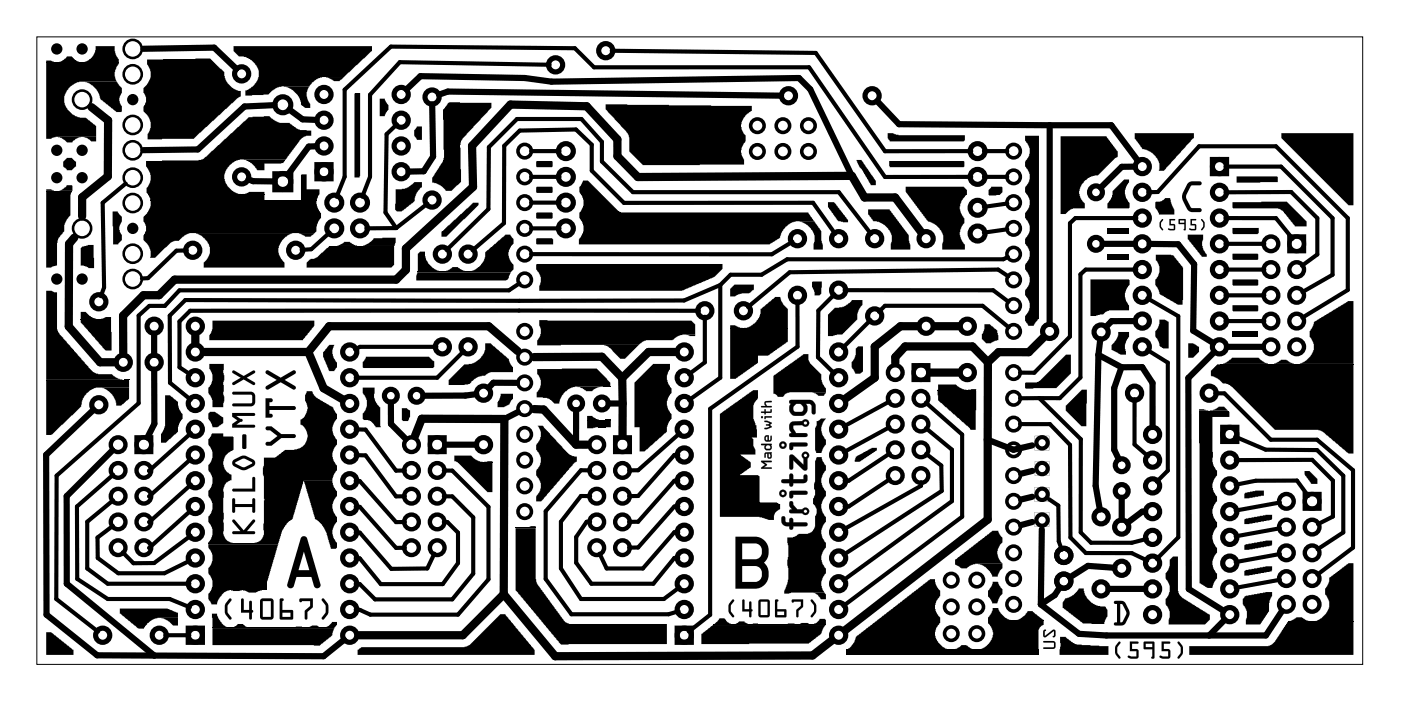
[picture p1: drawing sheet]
<svg xmlns="http://www.w3.org/2000/svg" width="138mm" height="69mm" viewBox="0 0 138 69" stroke-linecap="round" stroke-linejoin="round" font-family="sans-serif">
<g fill="none" stroke="#000" stroke-width=".1">
<path d="M3.6 3.6h130.9v61.9h-130.9zM4.6 6.2h7.1M4.6 18.9h2.5M14.6 19.2h11.5M14.9 19.8h16.4M4.6 37.5h8.1M8 31.5h3M32.5 24.3h6.4M41.2 26.8h9.2M72.1 32.4h5.7M92.5 38.5h3.9M120.4 35.9h13.2"/>
<path d="M20.6 53.6h6.9M45.2 45.6h3.4M58 41.5h2.3M118.4 40.5h2.8M21 61.9h12M70.4 61.6h11.1M83.6 64.1h19M97.5 61.2h5.5M127.1 61.3h6.5"/>
</g>
<g fill="#000">
<path d="M4.6 6h.5l.2 .1h-.7zM4.6 18.7h.5l.2 .1h-.7zM5.9 6.1l.4-.2 .2-.2 .1-.1h.5l.3 .3 .4 .2zM6.5 15.6h.6l.3 .3h.1v.5h-.1l-.3 .4h-.5l-.1-.2-.3-.2v-.5zM5.9 18.8l.4-.2 .2-.2 .1-.1h.6v.5zM4.6 18.9h2.5l-.2 .3v2.1l-.3 .3-.2 .4-.1 .8-.4 .4-.2 .5-.1 2.5-.5 .1v.1h-.5zM5.7 13.5h2.3l-.5 .2-.3 .2v.2h-.6l-.5-.5zM8.3 13.5h1.2v.4h-.5l-.3-.3zM9.4 4.6h1.9l.1 .7 .1 .3 .2 .2v.3h-3.3l.3-.1 .4-.4 .3-.4zM8.4 8.1h3.1l.2 .3 .3 .3v.5l-.2 .4v.6l.2 .2v.6l-.5 .1-1.4-1.2h-.1l-.5-1.1-.4-.4zM4.6 6.2h7.1v.1l-.2 .2-.2 .6v.4l.2 .6h-3.9l-.6 .4-.3 .2-.4 .8 .1 .8 .2 .5 .6 .5 .7 .3h.6l1 .8v1.1h-4l-.4 .1v.1h-.5zM14.5 5.9l6.3-.1 .9 1h.1l.3 .3 .1 .6 .2 .5 .7 .6 .4 .2h.3v.5l-.4 .2-3 2.8h-.1l-.5 .6h-.1l-.6 .6h-4.5v-.5l.1-.1 .2-.5v-.6l-.3-.6-.4-.4v-.5l.2-.4v-.5l-.2-.4v-.5l.3-.3 .4-.8v-.6l-.3-.6h-.1z"/>
<path d="M23.9 19.1h.3l.4-.2h1.5v.3zM14.7 19.2h11.4v.5h-11.3zM14.4 15.9l5.2-.1 .4-.1 4.5-4.1 2.1-.1 .2 .2 .6 .4h1.2l.9 .7 1.2 .1v.5h-.5l-.4 .2-1.6 2.1h-4.5l-.6 .2-.3 .3h-.1l-.4 .5-.2 .5 .1 .8 .2 .4 .5 .4 .5 .3 .4 .1h-9.2l-.1-.2v-.5l.1-.1 .2-.4 .1-.7-.3-.7-.2-.2zM24.1 15.7l4.1 .1-.2 .3h-.2h-1.7v.7h-.7l-.6-.7zM29.7 17.3l.6-.1v1.5h1.2v.5l-.1 .1-.1 .4h-1.6zM28 8.5h2.5l-.2 .6v.4l.1 .5 .2 .2v.4h-.5l-.3-.2-.1-.1-.1-.6-.2-.3-.7-.6zM14.9 19.8h16.3l.1 .7 .4 .5v.5l-.3 .4-.2 .4v.5l-.1 .2h-12.4l-.5 .2-.5 .6h-.5l-.3 .1-1.6 1.5h-.5l.1-.7-.1-.3-.2-.3-.4-.4v-.5l.2-.4v-.5l-.2-.4v-.5l.3-.3 .3-.6zM32.2 7.6h1.7l-.4 .4h-.5l-.2-.1zM35 9.2h.5v8.3h-.5zM23.1 4.6h13.6v.5h-.1l-2.6 2.5h-2.2l-.7 .3-.3 .3-.2 .3h-2.8l-.6 .2-.7 .6-2.3 .1v-.5h.3l.4-.3 .5-.6 .1-.4v-.7l-.2-.4-.5-.6-.5-.3h-.7l-.5-.5zM37.5 9.7h.5l.1 .4 .2 .2v.6l-.2 .2-.1 .4h-.5zM41.1 12.5h.5v1.3h-.5v-.2l-.2-.2v-.6l.1-.1z"/>
<path d="M39.1 18.7l1-.1 .6-.4 .2-.2h.7v.5l-.2 .1v.1l-.3 .3-.2 .5v.3l-1.2 1.1h-.5l-.2-.2zM44.2 10.2l.1-.1h4.2v.5l-2.4 2.6v.1l-.6 .6-.1 .4 .1 3.7-.9 .8h-.6v-.1l-.5-.4-.4-.2-.4-.1v-.5l1-1.5 .1-.4-.1-4.8 .2-.2zM43.6 22.8h.1l.5-.6h.1l.5-.5h.1l.6-.6h.1l.5-.5h.1l.5-.6h.5v.2l-3.1 3.1h-.5zM52.9 15.9h1.6v.5l-1.5 .1zM52.9 18.5l1.6-.1v.6h-1.5zM57.5 17.8h.6l2.9 3 .3 .2h18.5l.2 .4 .4 .4h-1.9l-.3 .1-.6 .4-.5 .7a.73 .73 0 0 1-.6 .7l-.5 .4h-18.9v-.5l.2-.2 .3-.6v-.6l-.2-.4-.2-.3v-.5l.1-.1 .3-.6v-.6l-.2-.4-.2-.3v-.6l.1-.1zM59.8 10.3l14.4 .1v.6l-.2 .1-.5 .3-.3 .5a1.12 1.12 0 0 0 0 1l.2 .3 .2 .1v.6l-.4 .6a1.12 1.12 0 0 0 0 .9l.2 .3v.5l-10 .1-1.3-1.3v-1.5l-.1-.3-2.2-2.4zM81.7 19.9h.6l1.4 1.8v.2h-.5l-.5-.1-1-1.3zM84.5 15.8h.5l.1 .1 .4 .7 .2 .1 .3 .6 .5 .5v.5h-.6l-.7-1.5-.4-.3zM87.6 13.1h.6l.5 .2h6.5v.5l-.1 .1h-7.3l-.2-.3zM87.8 15.9h7.3l.1 .5-7.4 .1zM89.4 18.4h5.7l.3 .3v.5l-.2 .1v.1l-.3 .3-.2 .6 .1 .7 .4 .5v.5l-.3 .3-.1 .3-.1 .6 .3 .7 .2 .2v.5h-2.2l.1-1.4-.2-.5-.5-.5-.6-.3h-.2l-.2-.2-.7-1.1-1.3-1.6z"/>
<path d="M97.8 18.4h1.1v.6l-.2 .2-1.1 .1v-.6l.2-.2zM101.2 13.4h1.4v18.1h-.1l-.3 .3-.2 .3h-.5l-.1-.2-.2-.2v-.5l.3-.4 .1-.4v-.7l-.4-.6v-.5l.3-.3 .1-.4v-.7l-.4-.6v-.5l.3-.4 .1-.4v-.7l-.4-.5v-.5l.3-.4 .1-.4v-.7l-.4-.6v-.5l.3-.3 .1-.5v-.7l-.4-.5v-.5l.3-.4 .1-.4v-.7l-.4-.6v-.5l.3-.3 .1-.4v-.6l-.2-.4-.2-.3zM104.7 13.4h4.5l1 1.4 .1 .1v.6l-.2 .1-1.7 1.7-.6 .1-.4 .2-.6 .6-.2 .4-.1 .5 .2 .6 .4 .3v.6h-1.2l-.4 .2-.3 .3h-.5zM110.5 18.2l.4-.5h.5v.3l-.2 .2-.2 .5v.5l.2 .4 .3 .4v.5l-2.2 .1v-.6l.3-.3 .2-.3v-.6zM114 19.9l.7-.1 .3-.3h.5l.2 .7 .2 .5v.5h-1.5l-.2-.5-.2-.2zM117.2 18.1l.3-.2h.9a.2 .2 0 0 1 .2 .2 .2 .2 0 0 1-.2 .2h-.8l-.5 1.1 .5 1.1h.8a.2 .2 0 0 1 .2 .2 .2 .2 0 0 1-.2 .2h-.9a1.68 1.68 0 0 1-.7-1.1 .91 .91 0 0 1 0-.8zM112 13.1h5.8v.5l-.3 .2v.1l-.5 .5v.1l-.4 .4v.1l-.5 .5v.1l-.5 .4v.1l-.7 .7h-.5v-.7l-.2-.5-.6-.6-.9-.3-.2-.5-.5-.5zM122.1 17.4h4v.6h-4zM121.7 19.9h5.3l2 1.9v.5h-1.2l-.8-1.1-.3-.2v-.1l-.5-.3h-4.5zM126.5 13.1h7.1v7.1h-.5l-5.1-5-1.5-1.6zM4.6 28.7h.5l.2 .1h.3v3.7l.3 .5 .3 .3v.1l.4 .3v.1l.3 .3v.1l.4 .3v.1l1.9 2.1 .5 .2h1.4l.3 .3 .7 .3h-7.5zM8 30.8h.5l.3 .4 .7 .3h-1.5z"/>
<path d="M8.1 24.4l.6-.2h.5l.1 2.2h-.6l-.1-.1-.6-.1v-1.7zM10 31.4h.2l.2-.1h.6v.2zM8 31.5h3v3.1h-.6l-.1-.2-.6-.5v-.1l-.3-.3v-.1l-.4-.4v-.1l-.3-.3v-.1l-.4-.3v-.1l-.3-.3zM11.1 20.9h.5l.1 .2 .3 .3v.5l-.2 .4v.6l.2 .2v.6l-.3 .3v.1h-.5zM12.2 37.4l.5 .1zM4.6 37.5h8.1v.7h-3.3l-.5 .3-.2 .2-.2 .1-.3 .5-.2 .8-1.8 1.8h-.1l-.9 1h-.6zM10.1 38.2h2.6v1.1l-.7 .7h-.5l-.1-.5-.3-.6-.5-.5zM16.3 39h.5l.4 .4 .4 .2 .1 .8 .3 .4v.5l-.3 .5-.1 .3v.5l-1.2 1.1h-.5v-.9l.1-.1 .3-.7zM20.7 35.9h1.4l-.1 .9 .1 .2v.5l-.1 .2v1.2l.1 .2v.5l-.1 .2v.4h-1v-.7l-.2-.5-.2-.2v-.6l.2-.2 .2-.4v-.7l-.2-.4-.1-.1zM19.3 23h9.5l-.4 .2-.6 .5-.3 .8v.6l.2 .4 .4 .4v.5h-8v-.5l.3-.3 .3-.6v-.6l-.1-.3-.4-.6h-.1l-.2-.3zM30.3 38.6h.5l.1 .2 .3 .4 1.3 .8a.78 .78 0 0 1 .5 .5l.3 .3v.5l-.4 .5-.1 .3v.4l.2 .5 .3 .4v.5l-.4 .4-.1 .3v.5l.2 .4 .3 .4v.5l-.4 .5-.1 .5h-2.8l-1.1 3.8-.6 .4-.4 .7-.4 1.3h-3.4h1l.4-.1 .3-.2 .3-.5-.1-1.2 .1-2.4v-2.2l-.2-.2 .2-1.7h1.1l.9-.7h.9l.6-.2 .5-.4 .2-.3 .1-.3-.1-.7-.4-.6h-.2v-.5l.4-.3 .3-.7-.1-.5-.2-.3v-.7l.2-.2zM29.5 23h1.5l-.3 .3h-.6v-.1z"/>
<path d="M21 31.6h10v.5l-1.1 1.4v.1h-9.2v-.6l.1-.1 .2-.4zM32.3 34.2l.2-.2h.5l-.2 .5v.4l.2 .5 .3 .3v.6l-.2 .1-.1 .2h-.5l-.6-1.4v-.5l.4-.4zM33.3 24.2l.6-.2 .1-.1h.5l.2 .2 .5 .2zM35.8 38.2h1.2l-.1 1 .2 .6 .3 .3v.1h.1l.1 1.9h-.5l-.2-.3-.3-.3-.2-.1h-.5l-.1-.1v-.5l.3-.3 .1-.4v-.6l-.2-.5-.2-.2zM30.4 25.7l.3-.2h.3l.3-.1 1.2-1.1h6.4v1.8l-.3 .3h-8.3v-.5zM35.9 24.2l.5-.2 .5-.4v-.1l2.2-.1v.6l-.1 .3zM41.3 25l.1-.2h.6v.7l.3 .5 .6 .5 .7 .3h-2.4zM36.1 35.2h6.3l.3 .4h.2v.6l-.1 .1h-6.9l-.1-.6 .3-.3zM43.7 26.8l.5-.1 .4-.4h.6l.4 .3 .5 .2zM45.6 36.1l.2-.2 .9-.1 .6-.3 .5-.7 .1-.3v-.6h.6l1.3 1.2 .4 .3 .1 .3 .3 .5v.5h-2.2l-.4 .2-.1 .2h-.4l-.5 .2-.5 .3-.1 .3h-.2l-1.9 .1v-.5zM48 24.8l.6-.4 .2-.3h.1l1-1h.5l.1 .3 .2 .2v.5l-.3 .2-.2 .4v.5l.2 .6 .3 .3v.5l-.2 .2h-4.2l.6-.2 .6-.5 .3-.4 .1-.3v-.5zM41.2 26.9h9.2l-.2 .3v.3l-.2 .2h-8.9v-.5z"/>
<path d="M49.4 38.8h1.2v.5l-.2 .2-.1 .4-.5 .3h-.7v-.5l.2-.3zM53.2 31.6h15.1l.3 .4v1h-1.5l-.3 .2-.4 .4h-2.7l-.3 .1-.3 .3-10.1 .1v-.5l.2-.2 .2-.5v-.5l-.2-.3zM52.9 21h1.6v.5l-1.5 .1zM52.9 23.6l1.6-.1 .1 .1v.5h-1.6zM53 36.4h5.9l1.3 1.3v.4l-3.7 .1-.4 .2-.5 .4-.3 .6-.1 .4h-.5l-.6-.5-1.1-.1v-.5l.2-.3 .2-.4v-.5l-.2-.5-.2-.1zM57 38.1l2.3 .1-.7 .2-.1 .2h-.6l-.4-.3zM59.5 38.1l.7 .1zM59.6 34l3.4 .1-1.3 1.3h-.5l-1-1.1zM62.7 37.6l1.8-1.7h1.6v.6h-.1l-.2 .5v.5l.2 .4 .3 .4v.5l-.4 .4-.1 .4v.4l.2 .5 .3 .3v.5l-.4 .5-.1 .3v.5l-2.2 1.9h-.5v-2.4h-.5v-4.4zM67.8 33h.8v.2h-.5zM52.9 26.1l18.4-.1v.5l-.7 .8-3.2 1.4h-14.2v-.5l.2-.3v-.6l-.2-.4-.3-.3zM72.1 32.1h.5l.3 .2 .4 .1h-1.2z"/>
<path d="M72.3 28.3l.2-.2h1.9v.5l-.4 .3h-.8l-.6 .2v.1h-.5v-.7zM71.1 40.8l3.2-2.3h.5v.8l-.2 .3-.2 .4v1.3l.1 .3 .1 .3h.1v1.3h-.5l.2 .1v.7l.2 .3v.5h-1.5l.1 .2 .9 .6v.5l-1.1 .8h1.8l.2 .1v2.5l1.7 .1 .2 .1h.1v.5l-.5 .4-.1 .2v.5h-.6l-.8-.3h-3.9zM75.1 30.5l.3-.2 1.1-1h.5l.3 .8 .5 .4v1.9h-4.4l.7-.2 .6-.5 .4-.7zM72.1 32.4h5.7v1.3l-2 1.4h-1v.7l-.1 .1-.2 .1-.1 .1-.3 .2-.1 .1-.2 .1-1.2 .9h-.5zM76.3 37.1l1.5-1 .1-.2 .4-.2 .1-.1 .2-.1 .1-.2 .3-.1 .3-.3h.5v.6l.1 .3 1.2 1.1v.8l.3 .5 .1 .1v.4h-3.6l-.4 .1-.2 .3h-.6l-.1-.2-.3-.1zM78.9 21.8h1.5l.7 1v1l.1 .3v.5h-.9v-.6l.1-.1v-.9l-.3-.5-.4-.3zM80.2 27.8h.9v1.2l-.2 .1h-.5v-.3l-.2-.5zM80.2 38.7h1.3v.1l-.2 .2h-.5l-.3-.2zM81.9 30.8l.5-.4 .7-.1 .4-.1 .4-.3 .2-.3h1v.5l-.3 .3-.2 .5v.6l-1.5 1.5-1.4 .2v-2.2zM84.5 34.4l.2-.2h.5v2.5l-.3 .2h-.5l-.1-.4-.2-.2v-.6l.2-.3 .2-.4zM85.7 20.7h2.1l.6 .9 1.3 1.5v.7l.2 .3v.5h-2l.1-1.4-.2-.5-.6-.6-.4-.2-.6-.1-.5-.6zM92.6 37.9h1.8l.3 .3 .7 .3h-2.9z"/>
<path d="M95.5 38.4h.9v.1zM92.5 38.5h3.9l-.1 3.9h-.5l-.3-.4h-.1l-.3-.4h-.1l-.4-.4h-.1l-.3-.3h-.1l-.3-.4h-.1l-1.1-1zM97.2 32h.5l.7 .6 .1 1h-.3l-.4 .3h-.5l-.4-.4v-.6h.1l.2-.4zM101.2 37.7h1.3l2.7-2.7h.5v1.9l-1.4 1.4h-3.1zM105.4 39.8l1.4-1.4h.5l-.1 3.6h-.5l-1.5-1.5v-.5zM109.3 22.5h2.1v.5h-2.1zM109.3 25.1h2.1v.5h-2.1zM107.6 27.6h3.8l.1 .5-.3 .3-.2 .5 .1 .8 .3 .4v.5h-1.9l-.4 .2-.2 .2h-.4l-.3 .2h-.6zM110.4 32.7h1v.6l-.2 .2-.2 .5 .1 1h-.5l-.3-.2-.6-.3v-.5l.5-.4 .2-.5zM114.4 31.5h.6l.4 .2v2.7h-.6l-.3-.2-.1-.1-.1-.5-.3-.4v-.6l.3-.3 .1-.3zM114.1 25.1l1.7 .1 .7 .8v.1l.2 .2v3.8h-.5l-1.8-1.1v-.4l-.4-.5v-.5l.3-.3 .1-.4v-.7l-.2-.4-.1-.1zM117.3 33.9h.5l.6 .3v.5l-.6 .6h-.5z"/>
<path d="M117.2 23.1h1.6l-.1 1.2 .1 .4 .3 .4v.2h-.5v-.1l-1.4-1.6zM121.7 25h2.4l.1 .6h-2.5zM121.7 27.6h2.4l.1 .5-2.5 .1zM121.7 30.1h2.4l.1 .6h-2.5zM121.7 32.6h2.4v.6h-2.4zM121.7 22.5h2.5v.5l-.1 .1h-2.4zM120.7 35.8l.4-.1 .5-.4h2.6l.2 .2 .8 .4zM125.8 35.8l.4-.1 .2-.2h.6l.3 .2 .4 .2zM129.8 31.7l3-1.8 .2-.2h.6v6.2h-5.3l.6-.3 .5-.5 .2-.4 .1-.8-.3-.5-.1-.1v-.7l.2-.2zM119.6 36.5l.5-.6h13.5v8.8h-.5l-.2-.1-2.2-1.9-.4-.3h-4.5l-4.2-4.3-.4-.2-.5-.1-.5-.5-.4-.2h-.2l-.1-.5zM20.7 40.7l.5-.1 .8 .5v.6l-.5 .4h-.5l-.1-.3-.3-.5v-.5zM20.9 42.8h1.1v.3h1.1v1.3l-.6 .2-.3 .3-.2 .6v.4l.2 .4 .2 .3 .4 .2v.6l-.5 .2-.3 .6v4.5l.2 .5 .5 .3 1.3 .1h-3.4v-.1l.2-.3 .2-.4v-.6l-.2-.5-.2-.2v-.6l.2-.2 .2-.4v-.7l-.2-.4-.2-.2v-.6l.2-.3 .2-.4v-.6l-.2-.5-.2-.2v-.5l.2-.3 .2-.4v-.7l-.2-.4-.2-.2v-.6l.2-.2z"/>
<path d="M22.8 58.2h1.1l-.9 .1zM24 58.2h1.8l-.3 .1-.2 .1h-.8zM20.6 53.7h6.9l-1.1 3.6v.9h-4l-.3 .2-.4 .5-.2 .4-.1 .3h-.5l-.1-.3-.2-.2v-.5l.2-.3 .2-.4v-.7l-.2-.4-.2-.2v-.6l.2-.2 .2-.4v-.7l-.2-.5-.2-.2zM30 47.4h2.8l.1 .6 .4 .4v.6l-.3 .2-.2 .5 .1 .8 .4 .5v.5l-.3 .2-.2 .6 .1 .8 .4 .4v.5l-.1 .1h-.5l-.5-1.5-.2-.6-.6-.7-.3-.1zM39.7 40.3h.5l.1 .1 .2 .1v.6l-.2 .4h-.5l-.1-.1zM44.8 44.9h1.7l.4 .4 .7 .3h-2.5l-.3-.1zM47.8 45.5h.8v.1zM45.3 45.6h3.3v2.9h-.5zM50.9 52h.6zM52.1 52l.3-.1h.5v.1zM50.9 52l2 .1zM50.9 52.1h2v5.3l.5 .7 .3 .3 .2 .5 .2 .1 .2 .5 1.5 1.9 .4 .1h9.6v2l-10.4 .1-1-1.1v-.1l-.3-.2v-.1l-.2-.2v-.1l-.3-.3-.2-.3-.2-.2v-.1l-.3-.2v-.1l-.2-.2v-.1l-.3-.2v-.1l-.2-.2v-.1l-.3-.2v-.1l-.2-.2v-.1l-.3-.2v-.1l-.3-.2v-.2l-.2-.2z"/>
<path d="M53.1 42h.5l.1 .2 .6 .6v.1l1.9 1.9 .3 .2h.4v.5l-.2 .1-.2 .2v.1l-.3 .3v.1l-.3 .3v.1l-.3 .2v.1l-.3 .3v.1l-.3 .2v.1l-.3 .3v.1l-.4 .3v.1l-.9 1h-.5v-.5l.3-.4 .2-.4-.1-.7-.4-.6v-.5l.3-.3 .2-.5-.1-.7-.4-.5v-.5l.3-.4 .2-.4v-.6zM58 41h.5l.1 .2 .5 .2h-1.1zM59 42.1l.7 .1zM59.7 41.4h.6zM58 41.5h2.3v.6h-1.5l-.2 .1h-.6zM75.1 45.5h1.1l-.1 .1h-.7l.3 .2-.3 .3h.7l.1 .1h-1.1v-.1l.4-.3-.4-.2zM75.5 41.5h.2l.5 .2-.2 .2 .2 .2-.5 .2h-.2v-.1l.5-.1-.4-.2 .4-.1-.5-.2zM75.5 39.6h.7l-.1 .1h-.5v.1l.1 .2 .4 .1h.1l-1.1 .1 .1-.1 .4-.1-.1-.1zM75.1 40.6h.4v-.2h.1v.2h.4l.1-.2h.1l-.1 .3h-.5v.2l-.1-.2h-.4zM77.2 51v-.1a.33 .33 0 0 1 .3 .5l.4 .1v-.2a.2 .2 0 0 1 .2-.2 .2 .2 0 0 1 .2 .2v.2h1.2a.2 .2 0 0 1 .2 .2 .2 .2 0 0 1-.2 .2h-1.2a.23 .23 0 0 1-.2 .4 .23 .23 0 0 1-.2-.4 .65 .65 0 0 1-.7-.2 .65 .65 0 0 1 0-.7zM78 48.5l1.5-.1a.2 .2 0 0 1 .2 .2 .2 .2 0 0 1-.2 .2h-1.2a.22 .22 0 0 1-.1 .3 .22 .22 0 0 1-.3-.2zM78 43.7h1.5a.2 .2 0 0 1 .2 .1 .2 .2 0 0 1-.2 .2h-1.2a.22 .22 0 0 1-.1 .4 .22 .22 0 0 1-.3-.2z"/>
<path d="M77.1 47.4l.2-.1h.6v-.4a.2 .2 0 0 1 .2-.2 .2 .2 0 0 1 .2 .2v.4h1v-.3a.2 .2 0 0 1 .2-.2 .2 .2 0 0 1 .2 .2 .44 .44 0 0 1-.4 .7h-1a.23 .23 0 0 1-.2 .3 .23 .23 0 0 1-.2-.3l-.7-.1zM80.6 45.1h.5l.1 .3 .3 .5v.5l-.2 .3-.2 .5 .1 .8 .3 .4v.6l-.2 .2-.2 .5 .1 .8 .3 .5v.5l-.2 .2-.2 .6 .1 .8 .3 .4v.5l-.2 .3-.2 .5 .1 .8 .3 .5v.5l-.2 .2-.2 .5v.7l.3 .4h-3.3l-.2 .2h-.5v-.4l.2-.2 .2-.8v-1.2l-.1-.2 .1-2-.1-.2v-.6h.6l.3-.1 .2-.2 1.1-.1 .4-.2 .2-.5v-1l.1-.2v-.5l-.1-.3-.2-.2v-.5l.2-.4-.1-1.1 .1-.2v-2.1zM80.3 58.4h1.1l.1 .2v.5h-.5l-.3-.4zM80.6 41.5h.3l.1-.2h.5l-.2 .3-.2 .5 .1 .8 .3 .5v.5l-.2 .2-.2 .6h-.5l-.1-.3v-2.2l.1-.2zM84.5 45l1.5-.8h.6l-.1 .3-1.6 1h-.5zM84.5 62.8l1.4-1.1h.1l.2-.3 .3-.1 .2-.2 .3-.2 .1-.2 .3-.1 .2-.2 .5-.3 .1-.2 .3-.2 .2-.2 .3-.1 .1-.2 .3-.2 .2-.2 .3-.1 .2-.3 .5-.3 .1-.2 .3-.1 .2-.2 .3-.2 .1-.2 .2-.1h.5v.5l.3 .5 .2 .1v.6l-.4 .4-.1 .5v.6l.3 .4 .2 .2v.5l-.4 .6-.1 .7 .3 .7 .5 .4 .5 .3h-9.9l.6-.7zM98 57.4h.5l.1 .4 .3 .3v.5l-.2 .2-.3 .7h-.5l-.1-.3-.3-.3v-.7l.4-.4zM94.3 55.2l2.7-2.1h.1l.2-.2 .3-.2 .3-.3h.6l.1 .3 .3 .3v.5l-.2 .2-.3 .6 .1 .7 .4 .6h-2.6l-.6 .2-.3 .3h-.5l-.2-.2-.4-.2zM98 60h.5l.1 .3 .4 .5 .5 .3 .3 .1h-2.3v-.3l.4-.4zM96.6 55.6h2.3v.5l-.2 .2-.2 .4v.2h-.6l-.2-.5-.4-.5zM105.1 59h.4l.5-.3 .4-.4 .1-.3h.5l.1 .8 .6 .7 .6 .3h.8l.2 .3v.7l-.2 .4-.1 .3h-2.1l-1.5-1.2-.5-.3v-.6zM115.6 55.1l.2-.2h.5v3.4l.1 .4 .5 .4 .2 .1 .2 .2h.2l.2 .2 1.7 1v.5l-.4 .5h-3.6l.1-1.3-.2-.5-.2-.2v-.5l.2-.3 .2-.4v-.7l-.2-.4-.2-.2v-.6l.3-.3 .1-.3v-.7z"/>
<path d="M118.4 40.4h.5l.4 .1h-.9zM119.4 40.5l.5-.1 .4-.3h.5l.4 .4zM118.4 40.6h3v.5h-1.7v4.5l.1 .5 .3 .3v.5l-.2 .3-.2 .5 .1 .8 .3 .5v.5l-.2 .2-.2 .5 .1 .8 .3 .5v.5l-.2 .3-.2 .5 .1 .8 .3 .4v.5l-.2 .3-.2 .5 .1 .8 .3 .5v.5l-.2 .2-.2 .7h-.5l-.8-.5zM122.8 48.7l.1-.1 1-.2h.9v.5l-1.5 .3h-.5zM122.8 51.2l.2-.1 1.9-.3h.7l-.1 .5-2.2 .4h-.5zM122.9 53.7l2-.4h.7l-.1 .5-2.2 .4h-.5zM122.8 56.3l.2-.1 1.9-.3h.7l-.1 .5-2.2 .4h-.5zM122.8 58.9l.2-.1 1.9-.4h.7v.4l-.2 .2-.1 .5v.8l-.9 1.3h-1.4l.1-1.3-.2-.5-.2-.2v-.5l.1-.1zM128.8 46.5h.5l.6 .6 .1 .1v.5h-.6l-.3-.5-.3-.3zM131.2 57l1.9-1.4h.5v5.7h-3.8l.5-.2 .3-.3 .3-.3 .3-.6v-.6l-.2-.5-.2-.1v-.7l.4-.5zM4.6 62.4h.5l2.1 1.7h.1v.5h-2.7zM11.8 60h4.8l1 .4v.5l-2.3 .1-.7 .4-.4 .6h-.5l-1.2-1h-.1l-.2-.2h-.1l-.2-.3h-.1z"/>
<path d="M15.9 60.9h1.7v.8h-.5l-.4-.4zM20.9 60.5h.5l.1 .5 .4 .5 .6 .4h-1.5zM23 61.9l.3-.1 .2-.3h.5v.2l.5 .2zM25 61.9h.7zM29 61.9l.8-.1 .2 .1zM30.5 61.9l.3-.2h.5l.3 .2zM21 62h12l-.2 .4v.3l-.2 .2-.6 .4-.4 .4h-.6l-10-.1zM32.1 61.9l.4-.1 .3-.4v-.1h.5v.4l-.2 .2zM35.3 64.1l.4-.3h10.2l.5-.2 3-3h.5l1 1.2v.1l.2 .2v.1l1.6 1.7 .1 .2v.5h-17.5zM70.4 61.5l.4-.2 .2-.3h.5l.3 .4 .5 .2zM72.4 61.5h.3l.2-.2h.6v.1l.5 .2zM74.1 61.5h.7l.2 .1z"/>
<path d="M75.8 61.5l.7 .1zM77.6 61.5h.8l.2 .1zM78.8 61.5h.2l.1-.1h.6l.4 .2zM80.2 61.5l.4-.1 .3-.4h.5l.1 .1v.5zM69.2 62.5h.1l1-.8h11.2l-.3 .4-.1 .4-1.3 1h-10.6zM94.2 64h.3l.4-.4h.5l.3 .3 .4 .2zM100.4 61.1h.2l.5-.3 .3-.5h.5v.1h.1l1 .8zM83.6 64.1h19v.5h-19zM97.5 61.2h5.5v.5h-.2l-.3 .4v2h-5.8l.6-.3 .4-.4 .2-.4a1.12 1.12 0 0 0 0-1l-.2-.3-.2-.2zM104.6 62.8h.6l.6 .5 .5 .3 3.1 .1v.9h-4.8v-.6l.1-.2zM127.3 61.2l.5-.1 .2-.2h.5l.3 .2 .4 .2zM117.4 63.7h7.8l.4-.1 .3-.3 1.2-2h6.5v3.3h-16.2z"/>
<path d="M117.2 18.1l.3-.2h.9a.2 .2 0 0 1 .2 .2 .2 .2 0 0 1-.2 .2h-.8l-.5 1.1 .5 1.1h.8a.2 .2 0 0 1 .2 .2 .2 .2 0 0 1-.2 .2h-.7l-.3-.1-.2-.2-.4-.8a.91 .91 0 0 1 0-.8zM117.2 18.1l-.4 .9a1.88 1.88 0 0 0 .6 1.8l.3 .1h.7a.2 .2 0 0 0 .2-.2 .2 .2 0 0 0-.2-.2h-.8l-.5-1.1 .5-1.1h.8a.2 .2 0 0 0 .2-.2 .2 .2 0 0 0-.2-.2h-.9z"/>
<path d="M77.9 39.5v.2l.2 .1a.71 .71 0 0 0-.2 .8 .71 .71 0 0 0 .6 .4h.6a.71 .71 0 0 0 .6-.4 .71 .71 0 0 0-.2-.8h.4l.1 .1 .1 .7a.2 .2 0 0 0 .2 .3 .2 .2 0 0 0 .2-.3v-.5a.67 .67 0 0 0-.6-.7h-1.8zM78.5 39.9l.1-.1h.4a.42 .42 0 0 1 .3 .4 .42 .42 0 0 1-.3 .4h-.5l-.2-.2a.43 .43 0 0 1 .2-.5z"/>
<path d="M77.9 39.5v.2l.2 .1-.2 .3v.5l.4 .4h.8l.3-.1 .3-.3v-.2v-.4l-.2-.2 .5 .1 .1 .2 .1 .7 .1 .1 .2-.1v-.8l-.4-.5-2-.1zM77.9 39.5l.2-.1h1.8a.68 .68 0 0 1 .6 .7v.7l-.3 .1-.1-.2v-.7l-.1-.2h-.5a.61 .61 0 0 1 .2 .7l-.1 .3-.3 .2h-1l-.4-.5v-.4l.2-.3-.2-.1zM78.5 39.9l.2-.1 .4 .1 .2 .3-.1 .3-.2 .1h-.6l-.1-.4zM78.4 40l-.1 .4 .2 .2h.6l.2-.1v-.4l-.3-.2h-.4z"/>
<path d="M114.7 21.6l.1 .1-.2 .3v.3l.2 .3v.1a.64 .64 0 0 1-.1-1.1zM114.7 21.6l-.2 .3v.4l.2 .4h.1v-.1a.56 .56 0 0 1 0-.9v-.1zM115.4 21.6h.6v.1h-.4v.4h.3l.1 .1v.4l-.1 .1h-.4l-.2-.1 .1-.1 .5 .1v-.4h-.5zM115.4 21.6v.6h.5v.4l-.5-.1a.12 .12 0 0 0-.1 .2 .12 .12 0 0 0 .2 0h.4l.1-.1v-.4l-.1-.1h-.3v-.4h.4l-.1-.1zM116.3 21.6h.7v1.1h-.2l.1-.1v-.5h-.6zM116.3 21.6v.5h.6v.5l-.1 .1h.2v-1.1zM116.5 21.7v.3h.4v-.3zM116.5 21.7h.4v.3h-.4zM117.5 21.6h.6l-.1 .1h-.3v.4h.3l.1 .1v.4l-.1 .1h-.4l-.2-.1v-.1l.5 .1v-.4h-.4zM117.5 21.6v.6h.4v.4l-.4-.1a.12 .12 0 0 0-.1 .2 .12 .12 0 0 0 .2 0h.3l.2-.1v-.4l-.1-.1h-.3v-.4h.4l-.1-.1zM118.6 21.6a.65 .65 0 0 1 0 1.1v-.1l.2-.3v-.3zM118.6 21.6v.1a.56 .56 0 0 1 0 .9v.1h.1l.2-.4v-.4l-.2-.3z"/>
<path d="M114.7 21.6h.1v.1a.59 .59 0 0 0 0 .9v.1a.64 .64 0 0 1-.1-1.1zM115.4 21.6h.5l.1 .1h-.1h-.3v.4h.3l.1 .1v.4l-.1 .1h-.4a.12 .12 0 0 1-.2 0 .12 .12 0 0 1 .1-.2l.5 .1v-.4h-.5zM116.3 21.6h.7v1.1h-.2l.1-.1v-.5h-.6zM116.5 21.7v.3h.4v-.3zM117.5 21.6h.5l.1 .1h-.1h-.3v.4h.3l.1 .1v.4l-.2 .1h-.3a.12 .12 0 0 1-.2 0 .12 .12 0 0 1 .1-.2l.4 .1v-.4h-.4zM118.6 21.6a.65 .65 0 0 1 0 1.1v-.1a.59 .59 0 0 0 0-.9z"/>
<path d="M23 51.3h.2l.9 1 .8-1a.15 .15 0 0 1 .2 0 .15 .15 0 0 1 .1 .2l-.8 .9h.6a.15 .15 0 0 1 .2 .1 .15 .15 0 0 1-.2 .2h-1.9a.15 .15 0 0 1-.2-.2 .15 .15 0 0 1 .2-.1h.6l-.7-.9zM23 49.2l.1-.1 .1 .1v.5h1.7v-.4a.15 .15 0 0 1 .1-.2 .15 .15 0 0 1 .2 .2v1.1a.15 .15 0 0 1-.2 .2 .15 .15 0 0 1-.1-.2v-.4h-1.7v.4a.15 .15 0 0 1-.1 .2 .15 .15 0 0 1-.2-.2zM23 48.2h1.9v-1a.15 .15 0 0 1 .1-.2 .15 .15 0 0 1 .2 .2v1.3h-2.1l-.2-.1zM23 45.4l.1-.1a1.34 1.34 0 0 1 2 .1l.1 .3-.2 .3a1.35 1.35 0 0 1-2-.1l-.1-.2zM23.2 45.6l.1 .1 .8 .4 .8-.4-.8-.5zM23.9 42.9l.3-.1 .1 .1v1.2a.22 .22 0 0 1-.2 .2 .22 .22 0 0 1-.2-.2zM22.9 40.7h2.1a.15 .15 0 0 1 .2 .2 .15 .15 0 0 1-.2 .1h-1.7l.4 .3a.18 .18 0 0 1 .3 .2 .16 .16 0 0 1-.3 .1l-.4 .3h1.7a.15 .15 0 0 1 .2 .1 .15 .15 0 0 1-.2 .2h-2.1v-.4l.5-.3-.5-.4zM23 38.7l1.8-.1a.45 .45 0 0 1 .4 .5v.5a.44 .44 0 0 1-.4 .5h-1.7a.15 .15 0 0 1-.2-.2 .15 .15 0 0 1 .2-.1h1.7l.1-.2v-.5l-.1-.2h-1.8l-.1-.1zM23 36.6h.1l1 .5 .9-.5a.15 .15 0 0 1 .2 0 .15 .15 0 0 1-.1 .2l-.8 .5 .8 .4a.15 .15 0 0 1 .1 .2 .15 .15 0 0 1-.2 .1l-.9-.6-1 .6a.15 .15 0 0 1-.2-.1 .15 .15 0 0 1 .1-.2l.8-.4-.8-.5z"/>
<path d="M23 51.3h.2l.9 1 .8-1a.15 .15 0 0 1 .2 0 .15 .15 0 0 1 .1 .2l-.8 .9h.6a.15 .15 0 0 1 .2 .1 .15 .15 0 0 1-.2 .2h-1.9a.15 .15 0 0 1-.2-.2 .15 .15 0 0 1 .2-.1h.6l-.7-.9zM23 51.3v.2l.7 .9h-.6a.15 .15 0 0 0-.2 .1 .15 .15 0 0 0 .2 .2h1.9a.15 .15 0 0 0 .2-.2 .15 .15 0 0 0-.2-.1h-.6l.8-.9a.15 .15 0 0 0-.1-.2 .15 .15 0 0 0-.2 0l-.8 1-.9-1zM23 49.2l.1-.1 .1 .1v.5h1.7v-.4a.15 .15 0 0 1 .1-.2 .15 .15 0 0 1 .2 .2v1.1a.15 .15 0 0 1-.2 .2 .15 .15 0 0 1-.1-.2v-.4h-1.7v.4a.15 .15 0 0 1-.1 .2 .15 .15 0 0 1-.2-.2zM23 49.2l-.1 1.2a.15 .15 0 0 0 .2 .2 .15 .15 0 0 0 .1-.2v-.4h1.7v.4a.15 .15 0 0 0 .1 .2 .15 .15 0 0 0 .2-.2v-1.1a.15 .15 0 0 0-.2-.2 .15 .15 0 0 0-.1 .2v.4h-1.7v-.5l-.1-.1zM23 48.2h1.9v-1a.15 .15 0 0 1 .1-.2 .15 .15 0 0 1 .2 .2v1.3h-2.1l-.2-.1zM23 48.2l-.1 .2 .2 .1h2.1v-1.3a.15 .15 0 0 0-.2-.2 .15 .15 0 0 0-.1 .2v1zM23 45.4l.1-.1a1.34 1.34 0 0 1 2 .1l.1 .3-.1 .2-.9 .5a1.35 1.35 0 0 1-1.1-.4l-.2-.3zM23 45.4l-.1 .3 .1 .2 .9 .5a1.33 1.33 0 0 0 1.1-.4 .38 .38 0 0 0 0-.7l-.9-.4zM23.2 45.6l.1 .1 .8 .4 .8-.4-.8-.5zM23.2 45.6l.9-.4 .8 .5-.8 .4-.8-.4zM23.9 42.9l.3-.1 .1 .1v1.2a.22 .22 0 0 1-.2 .2 .22 .22 0 0 1-.2-.2zM23.9 42.9v1.2a.22 .22 0 0 0 .2 .2 .22 .22 0 0 0 .2-.2v-1.2l-.1-.1zM22.9 40.7h2.1a.15 .15 0 0 1 .2 .2 .15 .15 0 0 1-.2 .1h-1.7l.4 .3a.18 .18 0 0 1 .3 .2 .16 .16 0 0 1-.3 .1l-.4 .3h1.7a.15 .15 0 0 1 .2 .1 .15 .15 0 0 1-.2 .2h-2.1v-.4l.5-.3-.5-.4zM22.9 40.7v.4l.5 .4-.5 .3v.4h2.1a.15 .15 0 0 0 .2-.2 .15 .15 0 0 0-.2-.1h-1.7l.4-.3a.16 .16 0 0 0 .3-.1 .18 .18 0 0 0-.3-.2l-.4-.3h1.7a.15 .15 0 0 0 .2-.1 .15 .15 0 0 0-.2-.2zM23 38.7l1.8-.1a.45 .45 0 0 1 .4 .5v.5a.44 .44 0 0 1-.4 .5h-1.7a.15 .15 0 0 1-.2-.2 .15 .15 0 0 1 .2-.1h1.7l.1-.2v-.5l-.1-.2h-1.8l-.1-.1zM23 38.7l-.1 .1 .1 .1h1.8l.1 .2v.5l-.1 .2h-1.7a.15 .15 0 0 0-.2 .1 .15 .15 0 0 0 .2 .2h1.7a.44 .44 0 0 0 .4-.5v-.5a.44 .44 0 0 0-.4-.5zM23 36.6h.1l1 .5 .9-.5a.15 .15 0 0 1 .2 0 .15 .15 0 0 1-.1 .2l-.8 .5 .8 .4a.15 .15 0 0 1 .1 .2 .15 .15 0 0 1-.2 .1l-.9-.6-1 .6a.15 .15 0 0 1-.2-.1 .15 .15 0 0 1 .1-.2l.8-.4-.8-.5zM23 36.6v.2l.8 .5-.8 .4a.15 .15 0 0 0-.1 .2 .15 .15 0 0 0 .2 .1l1-.6 .9 .6a.15 .15 0 0 0 .2-.1 .15 .15 0 0 0-.1-.2l-.8-.4 .8-.5a.15 .15 0 0 0 .1-.2 .15 .15 0 0 0-.2 0l-.9 .5-1-.5z"/>
<path d="M26.3 42.1h.5l1 .7h1.2a.19 .19 0 0 1 .2 .2 .19 .19 0 0 1-.2 .2h-1.2l-1 .8h-.4a.19 .19 0 0 1-.2-.2 .19 .19 0 0 1 .2-.2h.3l.7-.6-.7-.6h-.4zM26.2 39.3h.5a.19 .19 0 0 1 .2 .2 .19 .19 0 0 1-.2 .2h-.1v.4h2.4a.19 .19 0 0 1 .2 .1 .19 .19 0 0 1-.2 .2h-2.4v.4h.1a.19 .19 0 0 1 .2 .2 .19 .19 0 0 1-.2 .2h-.5zM26.3 36.6l.2-.1 1.2 .8 1.2-.8a.2 .2 0 0 1 .3 .1 .2 .2 0 0 1-.1 .3l-1 .6 1 .6a.2 .2 0 0 1 .1 .2 .2 .2 0 0 1-.3 .1l-1.2-.7-1.2 .7a.2 .2 0 0 1-.3-.1 .2 .2 0 0 1 .1-.2l1-.6-1-.6-.1-.2z"/>
<path d="M26.3 42.1h.5l1 .7h1.2a.2 .2 0 0 1 .2 .2 .2 .2 0 0 1-.2 .2h-1.2l-1 .8h-.4a.2 .2 0 0 1-.2-.2 .2 .2 0 0 1 .2-.2h.3l.7-.6-.7-.6h-.4zM26.3 42.1v.3h.4l.7 .6-.7 .6h-.3a.19 .19 0 0 0-.2 .2 .19 .19 0 0 0 .2 .2h.4l1-.8h1.2a.19 .19 0 0 0 .2-.2 .19 .19 0 0 0-.2-.2h-1.2l-1-.7zM26.2 39.3h.5a.2 .2 0 0 1 .2 .2 .2 .2 0 0 1-.2 .2h-.1v.4l2.4-.1a.2 .2 0 0 1 .2 .2 .2 .2 0 0 1-.2 .2h-2.4v.4h.1a.2 .2 0 0 1 .2 .2 .2 .2 0 0 1-.2 .2h-.5zM26.2 39.3v1.9h.5a.19 .19 0 0 0 .2-.2 .19 .19 0 0 0-.2-.2h-.1v-.4h2.4a.19 .19 0 0 0 .2-.2 .19 .19 0 0 0-.2-.1h-2.4v-.4h.1a.19 .19 0 0 0 .2-.2 .19 .19 0 0 0-.2-.2zM26.3 36.6l.2-.1 1.2 .8 1.2-.8a.2 .2 0 0 1 .3 .1 .2 .2 0 0 1-.1 .3l-1 .6 1 .6a.2 .2 0 0 1 .1 .2 .2 .2 0 0 1-.3 .1l-1.2-.7-1.2 .7a.2 .2 0 0 1-.3-.1 .2 .2 0 0 1 .1-.2l1-.6-1-.6-.1-.2zM26.3 36.6l-.1 .1 .1 .2 1 .6-1 .6a.19 .19 0 0 0-.1 .2 .19 .19 0 0 0 .3 .1l1.2-.7 1.2 .7a.19 .19 0 0 0 .3-.1 .19 .19 0 0 0-.1-.2l-1-.6 1-.6a.19 .19 0 0 0 .1-.3 .19 .19 0 0 0-.3-.1l-1.2 .8-1.2-.8z"/>
<path d="M29.8 53l.3-.1 .2 .2 1.4 4.6a.34 .34 0 0 1-.3 .3 .34 .34 0 0 1-.4-.2l-.3-.9h-1.4l-.3 .9a.34 .34 0 0 1-.4 .2 .34 .34 0 0 1-.3-.3l1.4-4.6zM29.8 53l-.1 .1-1.4 4.6a.34 .34 0 0 0 .3 .3 .34 .34 0 0 0 .4-.2l.3-.9h1.4l.3 .9a.34 .34 0 0 0 .4 .2 .34 .34 0 0 0 .2-.3l-1.3-4.6-.2-.2zM30 54.4l-.5 1.8h1zM30 54.4l.5 1.8h-1z"/>
<path d="M29.8 53l.3-.1 .2 .2 1.3 4.6a.34 .34 0 0 1-.2 .3 .34 .34 0 0 1-.4-.2l-.3-.9h-1.4l-.3 .9a.34 .34 0 0 1-.4 .2 .34 .34 0 0 1-.3-.3l1.4-4.6zM30 54.4l-.5 1.8h1z"/>
<path d="M72.6 52.9h1.9a1.46 1.46 0 0 1 1.3 1 1.46 1.46 0 0 1-.4 1.6 1.47 1.47 0 0 1 .4 1.6 1.47 1.47 0 0 1-1.3 1h-1.9zM72.6 52.9v5.2h1.9a1.47 1.47 0 0 0 1.3-1 1.47 1.47 0 0 0-.4-1.6 1.47 1.47 0 0 0 .4-1.6 1.47 1.47 0 0 0-1.3-1zM73.3 55.8v1.6h1.2a.79 .79 0 0 0 .7-.8 .79 .79 0 0 0-.7-.8zM73.3 55.8h1.2a.8 .8 0 0 1 .7 .8 .8 .8 0 0 1-.7 .8h-1.2zM73.3 53.6v1.6h1.2a.79 .79 0 0 0 .7-.8 .79 .79 0 0 0-.7-.8zM73.3 53.6h1.2a.79 .79 0 0 1 .7 .8 .79 .79 0 0 1-.7 .8h-1.2z"/>
<path d="M72.6 52.9h1.9a1.46 1.46 0 0 1 1.3 1 1.46 1.46 0 0 1-.4 1.6 1.47 1.47 0 0 1 .4 1.6 1.47 1.47 0 0 1-1.3 1h-1.9zM73.3 55.8v1.6h1.2a.8 .8 0 0 0 .7-.8 .8 .8 0 0 0-.7-.8zM73.3 53.6v1.6h1.2a.79 .79 0 0 0 .7-.8 .79 .79 0 0 0-.7-.8z"/>
<path d="M75.1 45.5h1.1l-.1 .1h-.7l.3 .2-.3 .3h.7l.1 .1h-1.1v-.1l.4-.3-.4-.2zM75.1 45.5l.4 .3-.4 .3v.1h1.1l-.1-.1h-.7l.3-.3-.3-.2h.7l.1-.1z"/>
<path d="M75.5 41.1h.7l-.6 .1-.1 .1zM75.1 41.2a.1 .1 0 0 1 .2 0 .1 .1 0 0 1-.2 0z"/>
<path d="M75.5 41.1l.6-.1 .1 .1-.1 .1h-.5v-.1l-.1 .2zM75.5 41.1v.2l.1-.2v.1l.6-.1zM75.1 41.2a.11 .11 0 0 1 .2 0 .11 .11 0 0 1-.2 0zM75.1 41.2a.1 .1 0 0 0 .2 0 .1 .1 0 0 0-.2 0z"/>
<path d="M75.5 41.5h.2l.5 .2v.1l-.2 .1 .2 .2-.5 .2h-.2v-.1l.5-.1-.4-.2 .4-.2-.5-.1zM75.5 41.5v.1l.5 .2-.4 .1 .4 .2-.5 .1v.1h.2l.5-.2-.2-.2 .2-.2-.5-.2z"/>
<path d="M75.5 39.6h.7l-.1 .1h-.5v.1l.1 .2h.4l.1 .1-1.1 .1 .1-.2h.4l-.2-.1zM75.5 39.6v.3l.1 .2h-.4l-.1 .1 1.1-.1h-.1h-.4l-.1-.3v-.1h.5l.1-.1z"/>
<path d="M75.5 44.7l.6-.1 .1 .3a.23 .23 0 0 1-.2 .3 .23 .23 0 0 1-.3-.1v-.4l-.1 .1v.3h-.1zM75.9 44.7v.4h.1v-.2v-.2z"/>
<path d="M75.1 43.8h1.1v.1h-.1a.28 .28 0 0 1 .1 .3 .28 .28 0 0 1-.3 .2h-.3a.3 .3 0 0 1-.1-.5h-.3zM75.7 44l-.1 .2 .3 .1a.19 .19 0 0 0 .2-.2 .19 .19 0 0 0-.2-.2z"/>
<path d="M75.6 43l.3-.1v.5l.1-.1 .1-.3h.1v.3l-.1 .2h-.6v-.3zM75.6 43.1v.2l.2 .1v-.3z"/>
<path d="M75.5 44.7l.7-.1v.1h-.1l.1 .2-.1 .3h-.1h-.2l-.1-.5-.1 .1v.3l-.1 .1zM75.5 44.7v.4h.1v-.3l.1-.1 .1 .5h.1h.2l.1-.3-.1-.2 .1-.1zM75.9 44.7v.4h.1v-.2v-.2zM75.9 44.7h.1v.2v.2h-.1z"/>
<path d="M75.1 43.8h1.1v.1h-.1l.1 .1v.2l-.2 .2h-.4l-.2-.2 .1-.3h-.3zM75.1 43.8v.1h.5l-.1 .3 .1 .2h.4l.2-.2v-.2l-.1-.1h.1v-.1zM75.7 43.9l-.1 .3 .1 .1h.3v-.2v-.1zM75.7 43.9h.2l.2 .2-.1 .1-.4 .1v-.2z"/>
<path d="M75.6 43l.3-.1v.5l.1-.1 .1-.3h.1v.3l-.1 .2h-.6l-.1-.3zM75.6 43l-.1 .1 .1 .4h.5l.1-.1v-.4h-.1l-.1 .4h-.1v-.4zM75.6 43.1v.2l.2 .1v.1v-.4zM75.6 43.1l.2-.1v.5l-.2-.2z"/>
<path d="M75.1 40.6h.4v-.2l.1 .2h.4l.1-.2h.1l-.1 .3h-.5l-.1 .2v-.2h-.4zM75.1 40.6l.1 .1h.3v.2l.1-.2h.5l.1-.3h-.1l-.1 .2h-.4v-.2h-.1v.2z"/>
<path d="M76.9 48.7a.37 .37 0 0 0 .7 0 .37 .37 0 0 0-.7 0zM77.1 48.7a.17 .17 0 0 1 .3 0 .17 .17 0 0 1-.3 0z"/>
<path d="M76.9 43.9a.37 .37 0 0 0 .7 0 .37 .37 0 0 0-.7 0zM77.1 43.9a.17 .17 0 0 1 .3 0 .17 .17 0 0 1-.3 0z"/>
<path d="M76.9 48.7a.36 .36 0 0 0 .7 0 .36 .36 0 0 0-.7 0zM76.9 48.7a.4 .4 0 0 1 .8 0 .4 .4 0 0 1-.8 0zM77.1 48.7a.2 .2 0 0 1 .4 0 .2 .2 0 0 1-.4 0zM77.1 48.7a.16 .16 0 0 0 .3 0 .16 .16 0 0 0-.3 0z"/>
<path d="M76.9 43.9a.36 .36 0 0 0 .7 0 .36 .36 0 0 0-.7 0zM76.9 43.9a.4 .4 0 0 1 .8 0 .4 .4 0 0 1-.8 0zM77.1 43.9a.2 .2 0 0 1 .4 0 .2 .2 0 0 1-.4 0zM77.1 43.9a.16 .16 0 0 0 .3 0 .16 .16 0 0 0-.3 0z"/>
<path d="M77.2 51v.6l.3 .3h.4v.3a.22 .22 0 0 0 .3 0 .22 .22 0 0 0 .1-.3h1.3l.1-.2-.1-.2h-1.3l-.1-.3-.1-.1-.2 .1v.3h-.3l-.1-.1a.36 .36 0 0 0-.2-.5zM77.2 51l.1-.1 .2 .1v.4l.1 .1h.3v-.3l.2-.1 .2 .1v.3h1.2a.21 .21 0 0 1 .2 .2 .21 .21 0 0 1-.2 .2h-1.2v.3h-.3l-.1-.3h-.4l-.3-.3z"/>
<path d="M78 48.5l-.1 .6a.22 .22 0 0 0 .3 0 .22 .22 0 0 0 .1-.3h1.3l.1-.2-.1-.1-.1-.1zM78 48.5l1.5-.1a.21 .21 0 0 1 .2 .2 .21 .21 0 0 1-.2 .2h-1.2v.3h-.3l-.1-.2z"/>
<path d="M78 43.7l-.1 .6a.22 .22 0 0 0 .3 0 .22 .22 0 0 0 .1-.3h1.2a.19 .19 0 0 0 .2-.2 .19 .19 0 0 0-.2-.1zM78 43.7l1.5-.1 .1 .1 .1 .1-.1 .2h-1.3v.3l-.2 .1-.2-.2z"/>
<path d="M77.9 49.5a.6 .6 0 0 0 .3 .7 .2 .2 0 0 0-.3 .2 .2 .2 0 0 0 .2 .2h1.1a.37 .37 0 0 0 .5 .1 .37 .37 0 0 0 0-.5 .37 .37 0 0 0-.5 0h-.5l-.4-.4a.24 .24 0 0 0-.1-.3 .24 .24 0 0 0-.3 0zM79.3 50.4a.2 .2 0 0 1 .4 0 .2 .2 0 0 1-.4 0z"/>
<path d="M77.2 47.3l-.1 .2 .1 .1h.7v.3a.22 .22 0 0 0 .3 0 .22 .22 0 0 0 .1-.3h1.3a.71 .71 0 0 0 .1-.7l-.2-.1-.1 .1-.1 .4h-1v-.4l-.2-.2-.2 .1v.5zM77.1 47.4l.3-.1h.5v-.4l.2-.2 .2 .2v.4h1v-.4l.2-.1a.47 .47 0 0 1 .2 .6l-.1 .2-.3 .1h-1v.2a.23 .23 0 0 1-.3 .1 .23 .23 0 0 1-.1-.3l-.7-.1z"/>
<path d="M77.9 49.5v.5l.3 .3h-.3l.1 .3h1.2a.36 .36 0 0 0 .5 .1 .36 .36 0 0 0 0-.5 .36 .36 0 0 0-.5 .1h-.5l-.4-.5a.23 .23 0 0 0-.1-.3 .23 .23 0 0 0-.3 0zM77.9 49.5l.3-.1 .2 .5 .3 .3h.5a.38 .38 0 0 1 .6 .1 .38 .38 0 0 1-.3 .5l-.3-.2h-1.1a.21 .21 0 0 1-.2-.2 .21 .21 0 0 1 .3-.2l-.2-.1a.5 .5 0 0 1-.1-.6zM79.3 50.4a.2 .2 0 0 1 .4 0 .2 .2 0 0 1-.4 0zM79.3 50.4a.2 .2 0 0 0 .4 0 .2 .2 0 0 0-.4 0z"/>
<path d="M78 44.9l-.1 1.2a.2 .2 0 0 0 .2 .2 .2 .2 0 0 0 .2-.2v-.7l.9 .9a.27 .27 0 0 0 .3 .1 .27 .27 0 0 0 .2-.2v-1a.37 .37 0 0 0 .1-.5 .37 .37 0 0 0-.6 0 .37 .37 0 0 0 .1 .5v.7l-1-1zM79.3 44.9a.2 .2 0 0 1 .4 0 .2 .2 0 0 1-.4 0z"/>
<path d="M78 44.9l-.1 1.2 .1 .2h.3v-.9l1 1h.3l.1-.2v-1a.36 .36 0 0 0 .1-.5 .36 .36 0 0 0-.6 0 .36 .36 0 0 0 .1 .5v.7l-1-1zM78 44.9h.3l1 1v-.7a.36 .36 0 0 1-.2-.4 .36 .36 0 0 1 .4-.2 .36 .36 0 0 1 .4 .2 .36 .36 0 0 1-.2 .4v1a.27 .27 0 0 1-.2 .2 .27 .27 0 0 1-.3-.1l-.9-.9v.7a.21 .21 0 0 1-.2 .2 .21 .21 0 0 1-.2-.2zM79.3 44.9a.2 .2 0 0 1 .4 0 .2 .2 0 0 1-.4 0zM79.3 44.9a.2 .2 0 0 0 .4 0 .2 .2 0 0 0-.4 0z"/>
<path d="M78.1 41.7a.73 .73 0 0 0-.1 .8l.1 .2a.2 .2 0 0 0-.2 .2 .2 .2 0 0 0 .2 .2h1.4a.2 .2 0 0 0 .2-.2 .2 .2 0 0 0-.2-.2h-.9l-.3-.5a.18 .18 0 0 1 0-.2 .18 .18 0 0 1 .2-.1h.7a.37 .37 0 0 0 .5 .1 .37 .37 0 0 0 0-.6 .37 .37 0 0 0-.5 .1l-.9 .1zM79.3 41.7a.2 .2 0 0 1 .4 0 .2 .2 0 0 1-.4 0z"/>
<path d="M78.1 41.6a.6 .6 0 0 0-.2 .8l.3 .3a.2 .2 0 0 0-.3 .1 .2 .2 0 0 0 .1 .3h1.6l.1-.2-.1-.1-1-.1-.3-.4 .1-.3 .8-.1a.36 .36 0 0 0 .5 .1 .36 .36 0 0 0 0-.6 .36 .36 0 0 0-.5 .2zM78.1 41.7l.2-.1 .9-.1 .3-.1a.37 .37 0 0 1 .3 .5 .37 .37 0 0 1-.6 0l-.8 .1-.1 .2 .3 .5h.9a.21 .21 0 0 1 .2 .2 .21 .21 0 0 1-.2 .2h-1.4l-.2-.1v-.2l.2-.1-.2-.5v-.3zM79.3 41.7a.2 .2 0 0 1 .4 0 .2 .2 0 0 1-.4 0zM79.3 41.7a.2 .2 0 0 0 .4 0 .2 .2 0 0 0-.4 0z"/>
<path d="M102.1 43v1.4h1.5v-1.4zM102.1 43h1.5v1.4h-1.5z"/>
<path d="M102.1 48v1.5h1.5v-1.5zM102.1 48.1h1.5v1.4h-1.5z"/>
<path d="M102.1 50.5v1.4h1.5v-1.4zM102.1 50.5h1.5v1.4h-1.5z"/>
<path d="M102.1 45.5v1.4h1.5v-1.4zM102.2 45.5h1.4v1.4h-1.4z"/>
<path d="M22.6 59.1a.14 .14 0 0 1 .2-.1 .14 .14 0 0 1 0 .2l-.3 .6v.6l.3 .5a.14 .14 0 0 1 0 .2 .14 .14 0 0 1-.2 0 1.32 1.32 0 0 1 0-2zM22.6 59.1l-.3 .4a1.09 1.09 0 0 0-.1 1l.4 .6a.14 .14 0 0 0 .2 0 .14 .14 0 0 0 0-.2 1.05 1.05 0 0 1 0-1.7 .14 .14 0 0 0 0-.1 .14 .14 0 0 0-.2 0zM23.8 59.1h.3v1.1h.5v-.8a.14 .14 0 0 1 .1-.2 .14 .14 0 0 1 .2 .2v.8a.14 .14 0 0 1 .1 .1 .14 .14 0 0 1-.1 .1v.6a.14 .14 0 0 1-.2 .1 .14 .14 0 0 1-.1-.1v-.6h-.8zM23.8 59.1v1.3h.8v.6a.13 .13 0 0 0 .1 .1 .13 .13 0 0 0 .2-.1v-.6a.14 .14 0 0 0 .1-.1 .14 .14 0 0 0-.1-.1v-.8a.13 .13 0 0 0-.2-.1 .13 .13 0 0 0-.1 .1v.8h-.5v-1.1zM25.7 59.1l.2-.1h.8l.3 .2v1.6l-.2 .3h-.9l-.2-.1v-1.7zM25.7 59.1v.2v1.7l.2 .1h.9l.2-.3v-1.6l-.3-.2h-.8zM25.9 59.3v1.5h.8v-1.5zM25.9 59.3h.8v1.6h-.8zM27.6 59.1l.3-.1a.14 .14 0 0 1 .1 .2 .14 .14 0 0 1-.1 .1v.9h.9h.1v.8v.1h-1.2l-.1-.1zM27.6 59.1v1.9l.1 .1h1.2v-.1v-.8h-.1h-.9v-.9a.13 .13 0 0 0 .1-.1 .13 .13 0 0 0-.1-.2zM27.9 60.4v.4h.8v-.4zM27.9 60.4h.8v.5h-.8zM29.6 59.1l1.3-.1v.9l-.6 .5v.6a.14 .14 0 0 1-.1 .1 .14 .14 0 0 1-.1-.1v-.8l.5-.4v-.5h-.8a.14 .14 0 0 1-.1 .1 .14 .14 0 0 1-.2-.1zM29.6 59.1l-.1 .2a.13 .13 0 0 0 .2 .1 .13 .13 0 0 0 .1-.1h.8v.5l-.5 .4v.8a.13 .13 0 0 0 .1 .1 .13 .13 0 0 0 .1-.1v-.6l.6-.5v-.9zM31.8 59.1v-.1a1.21 1.21 0 0 1 .1 2.1l-.1-.2 .3-.5v-.6l-.3-.6zM31.8 59.1v.1a1.05 1.05 0 0 1 0 1.7 .14 .14 0 0 0 0 .2 .14 .14 0 0 0 .2 0l.3-.4a1.09 1.09 0 0 0 .1-1.1l-.4-.5z"/>
<path d="M22.6 59.1a.14 .14 0 0 1 .2 0 .14 .14 0 0 1 0 .1 1.13 1.13 0 0 0 .1 1.8l-.1 .1a1.2 1.2 0 0 1-.2-2zM23.8 59.1h.3v1.1h.5v-.8a.14 .14 0 0 1 .1-.2 .14 .14 0 0 1 .2 .2v.8a.14 .14 0 0 1 .1 .1 .14 .14 0 0 1-.1 .1v.6a.14 .14 0 0 1-.2 .1 .14 .14 0 0 1-.1-.1v-.6h-.8zM25.7 59.1l.2-.1h.8l.3 .2v1.6l-.2 .3h-.9l-.2-.1v-1.7zM25.9 59.3v1.5h.8v-1.5zM27.6 59.1l.3-.1a.14 .14 0 0 1 .1 .2 .14 .14 0 0 1-.1 .1v.9h.9h.1v.8v.1h-1.2l-.1-.1zM27.9 60.4v.4h.8v-.4zM29.6 59.1l1.3-.1v.9l-.6 .5v.6a.14 .14 0 0 1-.1 .1 .14 .14 0 0 1-.1-.1v-.8l.5-.4v-.5h-.8a.14 .14 0 0 1-.1 .1 .14 .14 0 0 1-.2-.1zM31.8 59.1v-.1a1.21 1.21 0 0 1 .1 2.1l-.1-.2a1.1 1.1 0 0 0 0-1.7z"/>
<path d="M72.3 59.2a.12 .12 0 0 1 .1-.1 .12 .12 0 0 1 .1 .2l-.4 .5v.5l.4 .4a.12 .12 0 0 1-.1 .2 .12 .12 0 0 1-.1 0 1.12 1.12 0 0 1 0-1.7zM72.3 59.2l-.4 .4v.6l.4 .7a.12 .12 0 0 0 .1 0 .12 .12 0 0 0 .1-.2 .89 .89 0 0 1 0-1.4 .12 .12 0 0 0-.1-.2 .12 .12 0 0 0-.1 .1zM73.3 59.2h.2v.9h.4v-.7a.12 .12 0 0 1 .2-.1 .12 .12 0 0 1 .1 .1v.7a.12 .12 0 0 1 .1 .1 .12 .12 0 0 1-.1 .1v.5a.12 .12 0 0 1-.1 .1 .12 .12 0 0 1-.2-.1v-.5h-.6zM73.3 59.2v1.1h.6v.5a.11 .11 0 0 0 .2 .1 .11 .11 0 0 0 .1-.1v-.5a.11 .11 0 0 0 .1-.1 .11 .11 0 0 0-.1-.1v-.7a.11 .11 0 0 0-.1-.1 .11 .11 0 0 0-.2 .1v.7h-.4v-.9zM74.9 59.2l.9-.1 .2 .2v1.4l-.2 .2h-.7l-.2-.1v-1.4zM74.9 59.2v.2v1.4l.2 .1h.7l.2-.2v-1.4l-.2-.2zM75.1 59.4v1.3h.7v-1.3zM75.1 59.3h.7v1.4h-.7zM76.5 59.2l.2-.1a.12 .12 0 0 1 .1 .1 .12 .12 0 0 1-.1 .2v.7h.8l.1 .1v.6v.1h-1l-.1-.1zM76.5 59.2v1.6l.1 .1h1v-.1v-.6l-.1-.1h-.8v-.8a.11 .11 0 0 0 .1-.1 .11 .11 0 0 0-.1-.1zM76.7 60.3v.4h.7v-.4zM76.7 60.3h.7v.4h-.7zM78.2 59.2l1.1-.1v.8l-.5 .4v.5a.12 .12 0 0 1-.1 .1 .12 .12 0 0 1-.1-.1v-.6l.4-.4v-.4h-.6a.12 .12 0 0 1-.2 0 .12 .12 0 0 1-.1-.1zM78.2 59.2l-.1 .1a.11 .11 0 0 0 .1 .1 .11 .11 0 0 0 .2-.1h.6v.5l-.4 .4v.6a.11 .11 0 0 0 .1 .1 .11 .11 0 0 0 .1-.1v-.5l.5-.4v-.8zM80 59.2l.1-.1a1.03 1.03 0 0 1 0 1.8l-.1-.2 .3-.4v-.5l-.3-.5zM80 59.2v.1a.89 .89 0 0 1 0 1.4 .12 .12 0 0 0 .1 .2 .12 .12 0 0 0 .1 0l.4-.5v-.6l-.4-.6z"/>
<path d="M72.3 59.2a.12 .12 0 0 1 .1-.1 .12 .12 0 0 1 .1 .2 .96 .96 0 0 0 0 1.5l-.1 .1a1.02 1.02 0 0 1-.1-1.7zM73.3 59.2h.2v.9h.4v-.7a.12 .12 0 0 1 .2-.1 .12 .12 0 0 1 .1 .1v.7a.12 .12 0 0 1 .1 .1 .12 .12 0 0 1-.1 .1v.5a.12 .12 0 0 1-.1 .1 .12 .12 0 0 1-.2-.1v-.5h-.6zM74.9 59.2l.9-.1 .2 .2v1.4l-.2 .2h-.7l-.2-.1v-1.4zM75.1 59.4v1.3h.7v-1.3zM76.5 59.2l.2-.1a.12 .12 0 0 1 .1 .1 .12 .12 0 0 1-.1 .2v.7h.8l.1 .1v.6v.1h-1l-.1-.1zM76.7 60.3v.4h.7v-.4zM78.2 59.2l1.1-.1v.8l-.5 .4v.5a.12 .12 0 0 1-.1 .1 .12 .12 0 0 1-.1-.1v-.6l.4-.4v-.4h-.6a.11 .11 0 0 1-.2 0 .11 .11 0 0 1-.1-.1zM80 59.2l.1-.1a1.03 1.03 0 0 1 0 1.8l-.1-.2a.94 .94 0 0 0 0-1.4z"/>
<path d="M103 63.2h1l.2 .2v.5l-.2 .1h-1v-.1v-.1h1v-.3v-.1h-1zM103 62.2l.3-.1-.2 .2 .1 .4 .7-.6h.2l.1 .2v.4l-.1 .2-.2-.1 .1-.1v-.5l-.7 .6-.2 .1-.1-.2z"/>
<path d="M103 63.2h1l.2 .2v.5l-.2 .1h-1v-.1v-.1h1v-.3v-.1h-1zM103 63.2v.2h1v.1v.3l-1 .1v.1h1l.2-.1v-.5l-.2-.2zM103 62.2l.3-.1-.2 .2 .1 .4 .7-.6h.2l.1 .2v.4l-.1 .2-.2-.1 .1-.1v-.5l-.7 .6-.2 .1-.1-.2zM103 62.2v.5l.1 .2 .2-.1 .7-.6v.5l-.1 .1 .2 .1 .1-.2v-.4l-.1-.2h-.2l-.7 .6-.1-.4 .2-.2z"/>
<path d="M110 59.3h.8l.3 .2a1.36 1.36 0 0 1 0 1.9l-.3 .3h-.7a.16 .16 0 0 1-.2-.2 .16 .16 0 0 1 .2-.1h.2v-1.8l-.3-.1zM110 59.3v.2l.3 .1v1.8h-.2a.16 .16 0 0 0-.2 .1 .16 .16 0 0 0 .2 .2h.7l.2-.2 .5-1-.1-.3-.5-.9h-.2zM110.6 59.6v1.8h.1l.1-.1 .4-.8-.4-.8zM110.6 59.6l.2 .1 .4 .8-.4 .8-.1 .1h-.1z"/>
<path d="M110 59.3h.7h.2a1.43 1.43 0 0 1 .2 2.1l-.3 .3h-.7a.16 .16 0 0 1-.2-.2 .16 .16 0 0 1 .2-.1h.2v-1.8l-.3-.1zM110.6 59.6v1.8h.1l.1-.1 .4-.8-.4-.8z"/>
<path d="M110.4 63.3a.11 .11 0 0 1 .2 0 .11 .11 0 0 1 0 .2l-.3 .4v.5l.3 .4a.11 .11 0 0 1 0 .2 .11 .11 0 0 1-.2-.1 1.07 1.07 0 0 1 0-1.6zM110.4 63.3l-.3 .5v.5l.3 .6a.11 .11 0 0 0 .2 0 .11 .11 0 0 0 0-.1 .85 .85 0 0 1 0-1.3 .11 .11 0 0 0 0-.2 .11 .11 0 0 0-.2 0zM111.5 63.3h.8a.11 .11 0 0 1 .1 .1 .11 .11 0 0 1-.1 .1h-.6v.5l.6 .1 .1 .7-.2 .2h-.6l-.2-.1a.11 .11 0 0 1-.1-.2 .11 .11 0 0 1 .2 0l.2 .1h.5v-.6h-.7zM111.5 63.3v.9h.7v.6l-.7-.1a.11 .11 0 0 0-.2 0 .11 .11 0 0 0 .1 .2l.8 .1 .2-.2-.1-.7-.6-.1v-.5h.6a.11 .11 0 0 0 .1-.1 .11 .11 0 0 0-.1-.1zM112.9 63.3h.9h.2v1.6l-.1 .1h-.2a.11 .11 0 0 1-.1-.1 .11 .11 0 0 1 .1-.1v-.7h-.7l-.1-.1zM112.9 63.3v.7h.8v.8a.11 .11 0 0 0-.1 .1 .11 .11 0 0 0 .1 .1h.2l.1-.1-.1-1.6h-.1zM113.1 63.5v.3h.6v-.3zM113.1 63.5h.6v.3h-.6zM114.7 63.3h.7a.11 .11 0 0 1 .1 .1 .11 .11 0 0 1-.1 .1h-.5v.5l.6 .1v.7l-.2 .2h-.5l-.3-.1a.11 .11 0 0 1-.1-.2 .11 .11 0 0 1 .2 0l.2 .1h.5v-.6h-.6zM114.7 63.3v.9h.6v.6l-.7-.1a.11 .11 0 0 0-.2 0 .11 .11 0 0 0 .1 .2l.8 .1 .2-.2v-.7l-.6-.1v-.5h.5a.11 .11 0 0 0 .1-.1 .11 .11 0 0 0-.1-.1zM116.3 63.3a.98 .98 0 0 1 0 1.7l-.1-.2 .3-.4v-.5l-.3-.5zM116.3 63.3l-.1 .2a.85 .85 0 0 1 0 1.3 .11 .11 0 0 0 .1 .1 .11 .11 0 0 0 .1 0l.3-.4 .1-.6-.4-.6z"/>
<path d="M110.4 63.3a.11 .11 0 0 1 .2 0 .11 .11 0 0 1 0 .2 .91 .91 0 0 0 0 1.4l-.1 .1a.97 .97 0 0 1-.1-1.7zM111.5 63.3h.8a.11 .11 0 0 1 .1 .1 .11 .11 0 0 1-.1 .1h-.6v.5l.6 .1 .1 .7-.2 .2-.7-.1a.13 .13 0 0 1-.2-.1 .13 .13 0 0 1 .2-.1l.7 .1v-.6h-.7zM112.9 63.3h.9h.1l.1 1.6-.1 .1h-.2a.11 .11 0 0 1-.1-.1 .11 .11 0 0 1 .1-.1v-.7h-.7l-.1-.1zM113.1 63.5v.3h.6v-.3zM114.7 63.3h.7a.11 .11 0 0 1 .1 .1 .11 .11 0 0 1-.1 .1h-.5v.5l.6 .1v.7l-.2 .2-.7-.1a.13 .13 0 0 1-.2-.1 .13 .13 0 0 1 .2-.1l.7 .1v-.6h-.6zM116.3 63.3a.98 .98 0 0 1 0 1.7l-.1-.2a.89 .89 0 0 0 0-1.4z"/>
</g>
<g fill="#000">
<circle cx="5.6" cy="14.8" r=".56"/>
<circle cx="5.6" cy="17.5" r=".56"/>
<circle cx="5.6" cy="4.8" r=".56"/>
<circle cx="8.1" cy="14.8" r=".56"/>
<circle cx="8.1" cy="17.5" r=".56"/>
<circle cx="8.1" cy="4.8" r=".56"/>
<circle cx="13.1" cy="9.8" r=".56"/>
<circle cx="20.4" cy="7.7" r=".95"/>
<circle cx="27.9" cy="13.3" r=".95"/>
<circle cx="33.1" cy="6.2" r=".95"/>
<circle cx="45.6" cy="12" r=".95"/>
<circle cx="71.4" cy="12.1" r=".95"/>
<circle cx="108.6" cy="15.3" r=".95"/>
<circle cx="131.7" cy="15" r=".95"/>
<circle cx="5.6" cy="27.5" r=".56"/>
<circle cx="6.4" cy="35.6" r=".95"/>
<circle cx="8.1" cy="27.5" r=".56"/>
<circle cx="13.1" cy="22.5" r=".56"/>
<circle cx="54.8" cy="37.8" r=".95"/>
<circle cx="55" cy="32.9" r=".95"/>
<circle cx="59.2" cy="20.7" r=".95"/>
<circle cx="64.4" cy="37.8" r=".95"/>
<circle cx="66.7" cy="27.3" r=".95"/>
<circle cx="73.8" cy="34.1" r=".95"/>
<circle cx="79.2" cy="37.1" r=".95"/>
<circle cx="93" cy="20.2" r=".95"/>
<circle cx="109.6" cy="29.1" r=".95"/>
<circle cx="115.5" cy="27.9" r=".95"/>
<circle cx="131.9" cy="32" r=".95"/>
<circle cx="31.4" cy="41.4" r=".95"/>
<circle cx="54.9" cy="45.7" r=".95"/>
<circle cx="72.8" cy="41.3" r=".95"/>
<circle cx="79.9" cy="54.2" r=".95"/>
<circle cx="90.9" cy="59.6" r=".95"/>
<circle cx="49.9" cy="62.6" r=".95"/>
<circle cx="131.6" cy="62.8" r=".95"/>
</g>
<g fill="none" stroke="#000" stroke-width=".51">
<path d="M27.1 17.1h1.6v1.6h-1.6zM31.3 16.2h1.4v1.4h-1.4zM119.7 15.7h1.4v1.4h-1.4zM120.7 42.1h1.4v1.4h-1.4zM18.6 62h1.4v1.4h-1.4zM66.8 62h1.4v1.4h-1.4z"/>
<circle cx="23.9" cy="17.4" r=".7"/>
<circle cx="23.9" cy="7.3" r=".7"/>
<circle cx="27.9" cy="17.9" r=".79"/>
<circle cx="27.9" cy="10.3" r=".79"/>
<circle cx="32" cy="14.4" r=".7"/>
<circle cx="32" cy="11.9" r=".7"/>
<circle cx="32" cy="9.3" r=".7"/>
<circle cx="32" cy="16.9" r=".7"/>
<circle cx="33" cy="20" r=".74"/>
<circle cx="35.5" cy="20" r=".74"/>
<circle cx="39.6" cy="14.4" r=".7"/>
<circle cx="39.6" cy="11.9" r=".7"/>
<circle cx="39.6" cy="9.3" r=".7"/>
<circle cx="39.6" cy="16.9" r=".7"/>
<circle cx="42.6" cy="19.7" r=".7"/>
<circle cx="42.6" cy="9.6" r=".7"/>
<circle cx="54.8" cy="6.4" r=".7"/>
<circle cx="55.9" cy="20" r=".74"/>
<circle cx="55.9" cy="14.9" r=".74"/>
<circle cx="55.9" cy="17.4" r=".74"/>
<circle cx="59.8" cy="5" r=".7"/>
<circle cx="77.8" cy="9.4" r=".7"/>
<circle cx="86.1" cy="9.4" r=".7"/>
<circle cx="96.5" cy="14.9" r=".74"/>
<circle cx="96.5" cy="17.4" r=".74"/>
<circle cx="108.2" cy="19" r=".64"/>
<circle cx="112.8" cy="16.4" r=".7"/>
<circle cx="112.8" cy="19" r=".7"/>
<circle cx="120.4" cy="16.4" r=".7"/>
<circle cx="120.4" cy="19" r=".7"/>
<circle cx="9.8" cy="39.9" r=".7"/>
<circle cx="9.8" cy="29.8" r=".7"/>
<circle cx="12.2" cy="35.7" r=".7"/>
<circle cx="15.2" cy="35.7" r=".7"/>
<circle cx="15.2" cy="32.2" r=".7"/>
<circle cx="19" cy="24.7" r=".7"/>
<circle cx="19.3" cy="37.3" r=".7"/>
<circle cx="19.3" cy="34.7" r=".7"/>
<circle cx="19.3" cy="39.8" r=".7"/>
<circle cx="19.3" cy="32.2" r=".7"/>
<circle cx="29.2" cy="24.7" r=".7"/>
<circle cx="33" cy="22.5" r=".74"/>
<circle cx="34.5" cy="39.8" r=".7"/>
<circle cx="34.5" cy="37.3" r=".7"/>
<circle cx="34.5" cy="34.7" r=".7"/>
<circle cx="35.5" cy="22.5" r=".74"/>
<circle cx="38.6" cy="39" r=".64"/>
<circle cx="41.1" cy="39" r=".64"/>
<circle cx="43.7" cy="25.1" r=".7"/>
<circle cx="43.7" cy="34.2" r=".7"/>
<circle cx="46.2" cy="25.1" r=".7"/>
<circle cx="46.2" cy="34.2" r=".7"/>
<circle cx="47.7" cy="38.8" r=".7"/>
<circle cx="55.9" cy="22.5" r=".74"/>
<circle cx="56.9" cy="39.8" r=".64"/>
<circle cx="59.4" cy="39.8" r=".64"/>
<circle cx="67.5" cy="37.3" r=".7"/>
<circle cx="67.5" cy="34.7" r=".7"/>
<circle cx="67.5" cy="39.8" r=".7"/>
<circle cx="69.6" cy="30.7" r=".7"/>
<circle cx="73.4" cy="30.7" r=".7"/>
<circle cx="78.7" cy="23.5" r=".7"/>
<circle cx="78.7" cy="29.1" r=".7"/>
<circle cx="82.8" cy="34.7" r=".7"/>
<circle cx="82.8" cy="39.8" r=".7"/>
<circle cx="82.8" cy="37.3" r=".7"/>
<circle cx="82.8" cy="23.5" r=".7"/>
<circle cx="82.8" cy="28.6" r=".7"/>
<circle cx="86.3" cy="23.5" r=".7"/>
<circle cx="86.3" cy="31.2" r=".7"/>
<circle cx="91.4" cy="23.5" r=".7"/>
<circle cx="91.4" cy="32.2" r=".7"/>
<circle cx="95.5" cy="32.2" r=".7"/>
<circle cx="95.5" cy="36.8" r=".7"/>
<circle cx="96.5" cy="20.5" r=".74"/>
<circle cx="96.5" cy="23" r=".74"/>
<circle cx="103.6" cy="32.7" r=".7"/>
<circle cx="108.2" cy="24.1" r=".64"/>
<circle cx="108.7" cy="32.8" r=".7"/>
<circle cx="112" cy="38.8" r=".7"/>
<circle cx="112.8" cy="34.2" r=".7"/>
<circle cx="112.8" cy="24.1" r=".7"/>
<circle cx="112.8" cy="31.7" r=".7"/>
<circle cx="112.8" cy="21.5" r=".7"/>
<circle cx="112.8" cy="26.6" r=".7"/>
<circle cx="112.8" cy="29.1" r=".7"/>
<circle cx="119.4" cy="38.8" r=".7"/>
<circle cx="120.4" cy="21.5" r=".7"/>
<circle cx="120.4" cy="24.1" r=".7"/>
<circle cx="120.4" cy="26.6" r=".7"/>
<circle cx="120.4" cy="31.7" r=".7"/>
<circle cx="120.4" cy="34.2" r=".7"/>
<circle cx="120.4" cy="29.1" r=".7"/>
<circle cx="19.3" cy="44.9" r=".7"/>
<circle cx="19.3" cy="57.6" r=".7"/>
<circle cx="19.3" cy="55" r=".7"/>
<circle cx="19.3" cy="52.5" r=".7"/>
<circle cx="19.3" cy="50" r=".7"/>
<circle cx="19.3" cy="47.4" r=".7"/>
<circle cx="19.3" cy="42.3" r=".7"/>
<circle cx="34.5" cy="50" r=".7"/>
<circle cx="34.5" cy="57.6" r=".7"/>
<circle cx="34.5" cy="44.9" r=".7"/>
<circle cx="34.5" cy="55" r=".7"/>
<circle cx="34.5" cy="52.5" r=".7"/>
<circle cx="34.5" cy="47.4" r=".7"/>
<circle cx="34.5" cy="42.3" r=".7"/>
<circle cx="47.7" cy="43.9" r=".7"/>
<circle cx="67.5" cy="57.6" r=".7"/>
<circle cx="67.5" cy="52.5" r=".7"/>
<circle cx="67.5" cy="55" r=".7"/>
<circle cx="67.5" cy="50" r=".7"/>
<circle cx="67.5" cy="44.9" r=".7"/>
<circle cx="67.5" cy="47.4" r=".7"/>
<circle cx="67.5" cy="42.3" r=".7"/>
<circle cx="82.8" cy="55" r=".7"/>
<circle cx="82.8" cy="52.5" r=".7"/>
<circle cx="82.8" cy="50" r=".7"/>
<circle cx="82.8" cy="44.9" r=".7"/>
<circle cx="82.8" cy="47.4" r=".7"/>
<circle cx="82.8" cy="57.6" r=".7"/>
<circle cx="82.8" cy="42.3" r=".7"/>
<circle cx="105" cy="54.8" r=".7"/>
<circle cx="105" cy="57.3" r=".7"/>
<circle cx="108.7" cy="51" r=".7"/>
<circle cx="108.7" cy="58.1" r=".7"/>
<circle cx="110.7" cy="48.4" r=".64"/>
<circle cx="110.7" cy="45.9" r=".64"/>
<circle cx="110.7" cy="52" r=".7"/>
<circle cx="110.7" cy="56.1" r=".7"/>
<circle cx="113.8" cy="42.8" r=".7"/>
<circle cx="113.8" cy="50.5" r=".7"/>
<circle cx="113.8" cy="53" r=".7"/>
<circle cx="113.8" cy="55.5" r=".7"/>
<circle cx="113.8" cy="58.1" r=".7"/>
<circle cx="113.8" cy="45.4" r=".7"/>
<circle cx="113.8" cy="47.9" r=".7"/>
<circle cx="121.4" cy="42.8" r=".7"/>
<circle cx="121.4" cy="58.1" r=".7"/>
<circle cx="121.4" cy="55.5" r=".7"/>
<circle cx="121.4" cy="50.5" r=".7"/>
<circle cx="121.4" cy="53" r=".7"/>
<circle cx="121.4" cy="45.4" r=".7"/>
<circle cx="121.4" cy="47.9" r=".7"/>
<circle cx="10.1" cy="62.7" r=".7"/>
<circle cx="15.7" cy="62.7" r=".7"/>
<circle cx="19.3" cy="60.1" r=".7"/>
<circle cx="19.3" cy="62.7" r=".7"/>
<circle cx="34.5" cy="60.1" r=".7"/>
<circle cx="34.5" cy="62.7" r=".7"/>
<circle cx="67.5" cy="60.1" r=".7"/>
<circle cx="67.5" cy="62.7" r=".7"/>
<circle cx="82.8" cy="60.1" r=".7"/>
<circle cx="82.8" cy="62.7" r=".7"/>
<circle cx="113.8" cy="60.6" r=".7"/>
<circle cx="121.4" cy="60.6" r=".7"/>
</g>
<g fill="none" stroke="#000" stroke-width=".41">
<path d="M12.4 18.1l-2.3 1.9 .2 8.4-.3 .8M39.2 12.3l-1 .9-.1 7.8 1 1.5M52.4 14.9h2.8M52.4 17.4h2.8M52.4 20h2.8M54.3 6.4l-14.8-.3-3 3.2v8.1l-.7 2M60.4 5l20.1 .2 6.9 9.7h8.5M95.9 17.4l-8.5 .1-7.5-10.9h-21.3l-1.9-1.8-18.1-.2-4.6 4.2v8.6l-.8 2M99.4 14.9h-2.3M99.4 17.4h-2.3M113.3 19l1-.1 4.1-4.5h7.5l7.1 7.1v7.1l-4.5 2.7M121 16.4h5.5l5 5.1v5.6l-2.9 1.7"/>
<path d="M121 19l6.5-.1 2.5 2.6v3.6l-1.5 1.1M18.4 24.7h-1l-2.8 2.7-.6 .1M32.5 22.9l-1.8 1.7h-.9M39.1 22.5h-2.9M42.2 20.1l-3.1 2.4M43.1 34.2h-7.6l-.5 .3M45.8 34.6l-2.6 2.7h-8.1M51.3 28l-1.1 .6h-32.5l-1.4 1.6h-1.6l-1 .9v8.7l-8.1 7.1v12.2l4.1 3.2M55.2 22.5h-2.8M69 30.7h-50.2l-1.1 1v4.5l1.1 .7M69.6 31.2v4.5l-1.6 1.2M71.1 28.1l-3.6 1.5h-49.2l-1.5 1.5v6.7l2 1.6"/>
<path d="M71.1 28.1v9.2l-3.1 2.2M78.2 23.8l-2 1.3h-23.8M78.7 29.7v4.5l-8.6 6.1v20.3l-2.1 1.7M82.4 29l-1.6 1.6-.1 4.6 1.7 1.6M82.4 23.1l-2.1-3.1h-18.7l-3.2-3.2v-2.5l-1.6-1.5-5.5 .1-1.5 1.5-.1 7.6-3.1 2.7M83.4 28.6h14.6l1.5 1.2M85.9 31.6l-2.7 2.7M86 23.1l-3.2-4.1h-20.3l-3.1-3.1v-1.9l-2-2.3h-6.4l-2.7 2.8-.1 6.1-4.1 4.1M86.8 30.8l.6-.6h9.6l2.6 2.1M87.8 39.6l-4.5 2.5M91.4 39.7l3.6 3.2v8.1l-11.8 8.8M99.4 22.6l-2.3 .3"/>
<path d="M99.4 20.1l-2.3 .3M99.5 25.3l-.5 .3h-21.3l-2.5 1.5h-3.1l-1 1M99.5 27.3l-1-.7-20.5 .3-4.2 3.4M102.6 39.3h-1.9M102.6 39.3l4.1 4v9.2l1 1h4l1.5-.3M112 39.4v4.4l1.3 1.2M112.2 21.5h-6.1l-.5 .5v11.2l-3.5 3.6h-1.4M112.2 26.6h-5l-.6 .5v10.1l-2 2.1h-2M113.2 34.5l2.1 1.3v10.6l-1.1 1.1M113.3 29.4l3 1.8v21.8l-2.1 2.1M119.9 38.8h1l4.5 4.6h4.6l3.6 3v7.6l-3.6 2.7M121 21.5h4.9l1.7 2"/>
<path d="M121 24.1h3.8M121 26.6h3.8M121 29.1h3.8M121 31.7h3.8M11.1 51.9l-1.5 1.1v2l2.1 1.5h4.5l2.6-1.2M11.2 49.4l-2.6 2.1v4.6l2 1.5h8.1M11.2 46.8l-3.6 3.2v7.1l3 2h6.1l2 .8M18.8 52.8l-3.6 2.7-2 .1-1.1-1.1M18.8 45.3l-4.1 3.7h.1M18.8 47.8l-4.1 3.7h.1M18.8 50.3l-4.1 3.7h.1M18.8 42.7l-4.1 3.7 .1 .1"/>
<path d="M35.1 47.4l.4 .1 3.6 4h.9M35.1 50h.4l3.6 4h.9M35.1 52.5h.4l3.1 3.6h3.6l.7-1.5M35.1 42.4h1l3 4h.9M35.1 44.9h1l3 4.1h.9M43.8 51.5h.4l1 1v3l-1.5 2.1h-6.1l-2.1-2.5h-.4M43.8 49h.8l2.1 2v5.6l-2.1 2.5h-7.6l-1.5-1.5h-.4M43.8 46.4h.8l3.6 3.6v7.1l-3 3.5h-8.6l-1.1-.4-.4-.1M58.3 48.9h-1l-1.9 2.6v4.6l1.9 3h8.2l1.6-1.2M58.3 46.4h-1l-3.4 4v6.7l2.5 3.5h9.6l1-.3M58.3 51.5h-.4l-1 1.5v2.5l1.5 2.1h6.1l2.1-2.6h.4M67 44.9h-.4l-3.6 4h-.9"/>
<path d="M67 47.4h-.4l-3.6 4.1h-.9M67 50h-.4l-3.6 4h-.9M67 52.5h-.4l-3.1 3.6h-3.6l-.7-1.5M67.1 42.7l-4.1 3.7h-.9M87.8 42.1l-4.5 2.5M87.8 44.7l-4 2.7h-.4M87.8 47.3l-4 2.7h-.4M90.9 47.6v.3l-7.6 4.3M91.4 42.2l2.6 2.2v5l-10.7 7.8M91.4 44.8l1.5 1.1 .1 2.5-9.7 6.3M100.7 41.8h2.9l2 2.1 .1 9.1 1.5 1.5 4.5 .1 1.5 .7M103.5 49.2l1 .7v3.5l.3 .8"/>
<path d="M121.9 43.1l3 1.3h5.1l2.6 2.5v5.6l-2.5 1.7M122 47.8l1.9-.4h4.1l1.1 1.5M122 45.4h7.5l2.1 2v3.6l-1.5 .7M126.3 49.6l-4.3 .8M126.3 52.1l-4.3 .8M126.3 54.6l-4.3 .8M126.3 57.2l-4.3 .8M16.3 62.7h2.4"/>
<circle cx="102.9" cy="51.3" r=".56"/>
<circle cx="102.9" cy="48.8" r=".56"/>
<circle cx="102.9" cy="46.2" r=".56"/>
<circle cx="102.9" cy="43.7" r=".56"/>
</g>
<g fill="none" stroke="#000" stroke-width=".25">
<circle cx="8.1" cy="9.8" r=".89"/>
<circle cx="13.1" cy="4.8" r=".89"/>
<circle cx="13.1" cy="17.5" r=".89"/>
<circle cx="13.1" cy="12.3" r=".89"/>
<circle cx="13.1" cy="14.8" r=".89"/>
<circle cx="13.1" cy="7.3" r=".89"/>
<circle cx="8.1" cy="22.5" r=".89"/>
<circle cx="13.1" cy="25" r=".89"/>
<circle cx="13.1" cy="27.5" r=".89"/>
<circle cx="13.1" cy="20" r=".89"/>
</g>
<g fill="none" stroke="#000" stroke-width=".43">
<path d="M90.2 36h1.4v1.5h-1.4zM127.3 23.3h1.4v1.5h-1.4zM13.5 43.1h1.4v1.5h-1.4zM42.4 43.1h1.5v1.5h-1.5zM60.7 43.1h1.5v1.5h-1.5zM128.8 48.7h1.4v1.5h-1.4z"/>
<circle cx="88.4" cy="39.3" r=".72"/>
<circle cx="88.4" cy="36.8" r=".72"/>
<circle cx="90.9" cy="39.3" r=".72"/>
<circle cx="90.9" cy="36.8" r=".72"/>
<circle cx="125.5" cy="26.6" r=".72"/>
<circle cx="125.5" cy="29.1" r=".72"/>
<circle cx="125.5" cy="31.7" r=".72"/>
<circle cx="125.5" cy="34.2" r=".72"/>
<circle cx="125.5" cy="24.1" r=".72"/>
<circle cx="128" cy="29.1" r=".72"/>
<circle cx="128" cy="26.6" r=".72"/>
<circle cx="128" cy="31.7" r=".72"/>
<circle cx="128" cy="34.2" r=".72"/>
<circle cx="128" cy="24.1" r=".72"/>
<circle cx="11.7" cy="46.4" r=".72"/>
<circle cx="11.7" cy="48.9" r=".72"/>
<circle cx="11.7" cy="51.5" r=".72"/>
<circle cx="11.7" cy="54" r=".72"/>
<circle cx="11.7" cy="43.9" r=".72"/>
<circle cx="14.2" cy="46.4" r=".72"/>
<circle cx="14.2" cy="48.9" r=".72"/>
<circle cx="14.2" cy="54" r=".72"/>
<circle cx="14.2" cy="51.5" r=".72"/>
<circle cx="14.2" cy="43.9" r=".72"/>
<circle cx="40.6" cy="48.9" r=".72"/>
<circle cx="40.6" cy="46.4" r=".72"/>
<circle cx="40.6" cy="54" r=".72"/>
<circle cx="40.6" cy="51.5" r=".72"/>
<circle cx="40.6" cy="43.9" r=".72"/>
<circle cx="43.2" cy="46.4" r=".72"/>
<circle cx="43.2" cy="48.9" r=".72"/>
<circle cx="43.2" cy="51.5" r=".72"/>
<circle cx="43.2" cy="54" r=".72"/>
<circle cx="43.2" cy="43.9" r=".72"/>
<circle cx="58.9" cy="48.9" r=".72"/>
<circle cx="58.9" cy="46.4" r=".72"/>
<circle cx="58.9" cy="54" r=".72"/>
<circle cx="58.9" cy="51.5" r=".72"/>
<circle cx="58.9" cy="43.9" r=".72"/>
<circle cx="61.4" cy="48.9" r=".72"/>
<circle cx="61.4" cy="46.4" r=".72"/>
<circle cx="61.4" cy="54" r=".72"/>
<circle cx="61.4" cy="51.5" r=".72"/>
<circle cx="61.4" cy="43.9" r=".72"/>
<circle cx="88.4" cy="41.8" r=".72"/>
<circle cx="88.4" cy="44.4" r=".72"/>
<circle cx="88.4" cy="46.9" r=".72"/>
<circle cx="90.9" cy="41.8" r=".72"/>
<circle cx="90.9" cy="46.9" r=".72"/>
<circle cx="90.9" cy="44.4" r=".72"/>
<circle cx="127" cy="54.5" r=".72"/>
<circle cx="127" cy="52" r=".72"/>
<circle cx="127" cy="59.6" r=".72"/>
<circle cx="127" cy="57.1" r=".72"/>
<circle cx="127" cy="49.5" r=".72"/>
<circle cx="129.5" cy="54.5" r=".72"/>
<circle cx="129.5" cy="52" r=".72"/>
<circle cx="129.5" cy="59.6" r=".72"/>
<circle cx="129.5" cy="57.1" r=".72"/>
<circle cx="129.5" cy="49.5" r=".72"/>
</g>
<g fill="none" stroke="#000" stroke-width=".35">
<circle cx="51.8" cy="17.4" r=".66"/>
<circle cx="51.8" cy="14.9" r=".66"/>
<circle cx="51.8" cy="20" r=".66"/>
<circle cx="74.8" cy="12.4" r=".66"/>
<circle cx="74.8" cy="14.9" r=".66"/>
<circle cx="77.3" cy="12.4" r=".66"/>
<circle cx="77.3" cy="14.9" r=".66"/>
<circle cx="79.8" cy="12.4" r=".66"/>
<circle cx="79.8" cy="14.9" r=".66"/>
<circle cx="100.1" cy="17.4" r=".66"/>
<circle cx="100.1" cy="20" r=".66"/>
<circle cx="100.1" cy="14.9" r=".66"/>
<circle cx="51.8" cy="25.1" r=".66"/>
<circle cx="51.8" cy="32.7" r=".66"/>
<circle cx="51.8" cy="22.5" r=".66"/>
<circle cx="51.8" cy="37.8" r=".66"/>
<circle cx="51.8" cy="35.2" r=".66"/>
<circle cx="51.8" cy="27.6" r=".66"/>
<circle cx="100.1" cy="25.1" r=".66"/>
<circle cx="100.1" cy="32.7" r=".66"/>
<circle cx="100.1" cy="22.5" r=".66"/>
<circle cx="100.1" cy="39.3" r=".66"/>
<circle cx="100.1" cy="36.8" r=".66"/>
<circle cx="100.1" cy="30.1" r=".66"/>
<circle cx="100.1" cy="27.6" r=".66"/>
<circle cx="51.8" cy="45.4" r=".66"/>
<circle cx="51.8" cy="50.5" r=".66"/>
<circle cx="51.8" cy="42.8" r=".66"/>
<circle cx="51.8" cy="40.3" r=".66"/>
<circle cx="51.8" cy="47.9" r=".66"/>
<circle cx="93.9" cy="57.2" r=".66"/>
<circle cx="93.9" cy="59.9" r=".66"/>
<circle cx="96.4" cy="59.9" r=".66"/>
<circle cx="96.4" cy="57.2" r=".66"/>
<circle cx="100.1" cy="54.5" r=".66"/>
<circle cx="100.1" cy="44.4" r=".66"/>
<circle cx="100.1" cy="46.9" r=".66"/>
<circle cx="100.1" cy="52" r=".66"/>
<circle cx="100.1" cy="41.8" r=".66"/>
<circle cx="100.1" cy="49.5" r=".66"/>
<circle cx="100.1" cy="59.6" r=".66"/>
<circle cx="100.1" cy="57.1" r=".66"/>
<circle cx="93.9" cy="62.5" r=".66"/>
<circle cx="96.4" cy="62.5" r=".66"/>
</g>
<g fill="none" stroke="#000" stroke-width=".61">
<path d="M14.2 4.8l6.9-.1 2.2 2.1M24.5 17.7l.5 .2h2.1M27.1 10.4l-3 .1-4.6 4.2-5.3 .1M28.6 10.8l1.3 1h1.4M31.3 14.4l-.8 .1-2.1 2.7M40.1 8.8l1.4-1.3 10.3 .2 2.6 .4 24.5-.4 1.1 1.1 4.1 8.5M42.7 10.3v5.1l-.9 1.5h-1.5M43.3 9.3l.9-.3 32.9 .4M86.6 10l2.1 2.3 14.9 .1M103.6 12.4v19.6M103.6 12.4h6.1l2.6 3.4M112 16.4l-1.3 .1-2 2"/>
<path d="M15.2 32.9v2.1M15.2 36.5v5.3l-.6 1.4M38.6 39.7v2.1l1.5 1.5M47 38.9l-1.1 .1h-4.1M51 37.8h-2.3l-.5 .5M60.1 39.8h1.4M108.4 35l-.3 12.9 .5 2.4M108.4 35l2.3 1.2M108.6 33.5l-.2 1.5M108.8 24.1h3.2M110.7 36.2l-.7 2.1v6.1l.4 .9M110.7 36.2h2l1.1 1.6v4.3"/>
<path d="M112 31.7h-2.3l-.5 .5M113.5 24.1h2.8l1.6 2-.1 6.5 2 1.2M119.9 34.7l-2.6 2.6v20.8l3.5 2.1M121.1 34.2h3.6M9.2 40.4l-4.6 4.5v15.7l5 4 22.3 .1 2.1-1.6M11.1 44.4l-4.5 4.5v8.7l8.6 7.1M43.9 43.9h3.1M51.1 40.7l-1.3 .6M56.9 40.5v3.4M97.5 43.4l2.5 1 1.9-.5M101.9 49l-1.1 .3M101.9 51.5l-1.1 .3"/>
<path d="M101.9 46.4l-1.1 .3M102.7 59.6l3.8 2.9 2.7 .2h15.8l1.5-2.4M102.8 52.2l-.1 7.4M104.6 57.9l-.5 .8-1.4 .9M109.4 58.1h3.6M110 56l-2.6-.2-1.8 1.1M110.7 49.1v2.2M113 50.5h-.3l-1.4 1.1M120.9 61.1l-1.5 1.6"/>
</g>
<g fill="none" stroke="#000" stroke-width=".81">
<path d="M9 10.6l1.7 1.3-.1 5.5-2.5 2.1v1.8M7.3 23.4l-.5 .7v8.1l3.1 3.5h1.4M19.3 33v.9M20.1 34.7h10.3M30.4 34.7l1.5 3.6 1.9 1.1M51.1 34.6l-2.9-2.4h-15.7l-2.1 2.5M52.7 35.2h6.7l2 2.1M61.4 37.3v5.6M66.7 34.7h-2.7l-2.6 2.6M90.5 32.2h-1.6l-2.6 2v3.1l-2.8 2M90.9 22.8l-2.5-3.3h-3.1l-1.2-2.2-21.1 .2-2.1-2.1v-1.6l-3-3.3-7.5-.2-3.8 4.1 .1 4-6.6 6.1v2.1l-1 1h-21.9l-1.5 1.5h-1.5l-2.1 2 .1 3.8M91.8 36.8h2.8"/>
<path d="M92.3 32.2h2.3M97.5 35.7v15.6l-14 10.8M97.5 35.7l-1.5-1.5h-6.7l-.9 1v.6M103 33.3l-1.5 1.4h-2.9l-1.1 1M41 43l.6-1.7h8.2l-.1 17.3M49.7 58.6l-4 4.1h-10.3M49.7 58.6l5.1 6.1h25.4l1.9-1.5M52.7 40.3l1 .1 3.2 3.5h1.1"/>
</g>
</svg>
